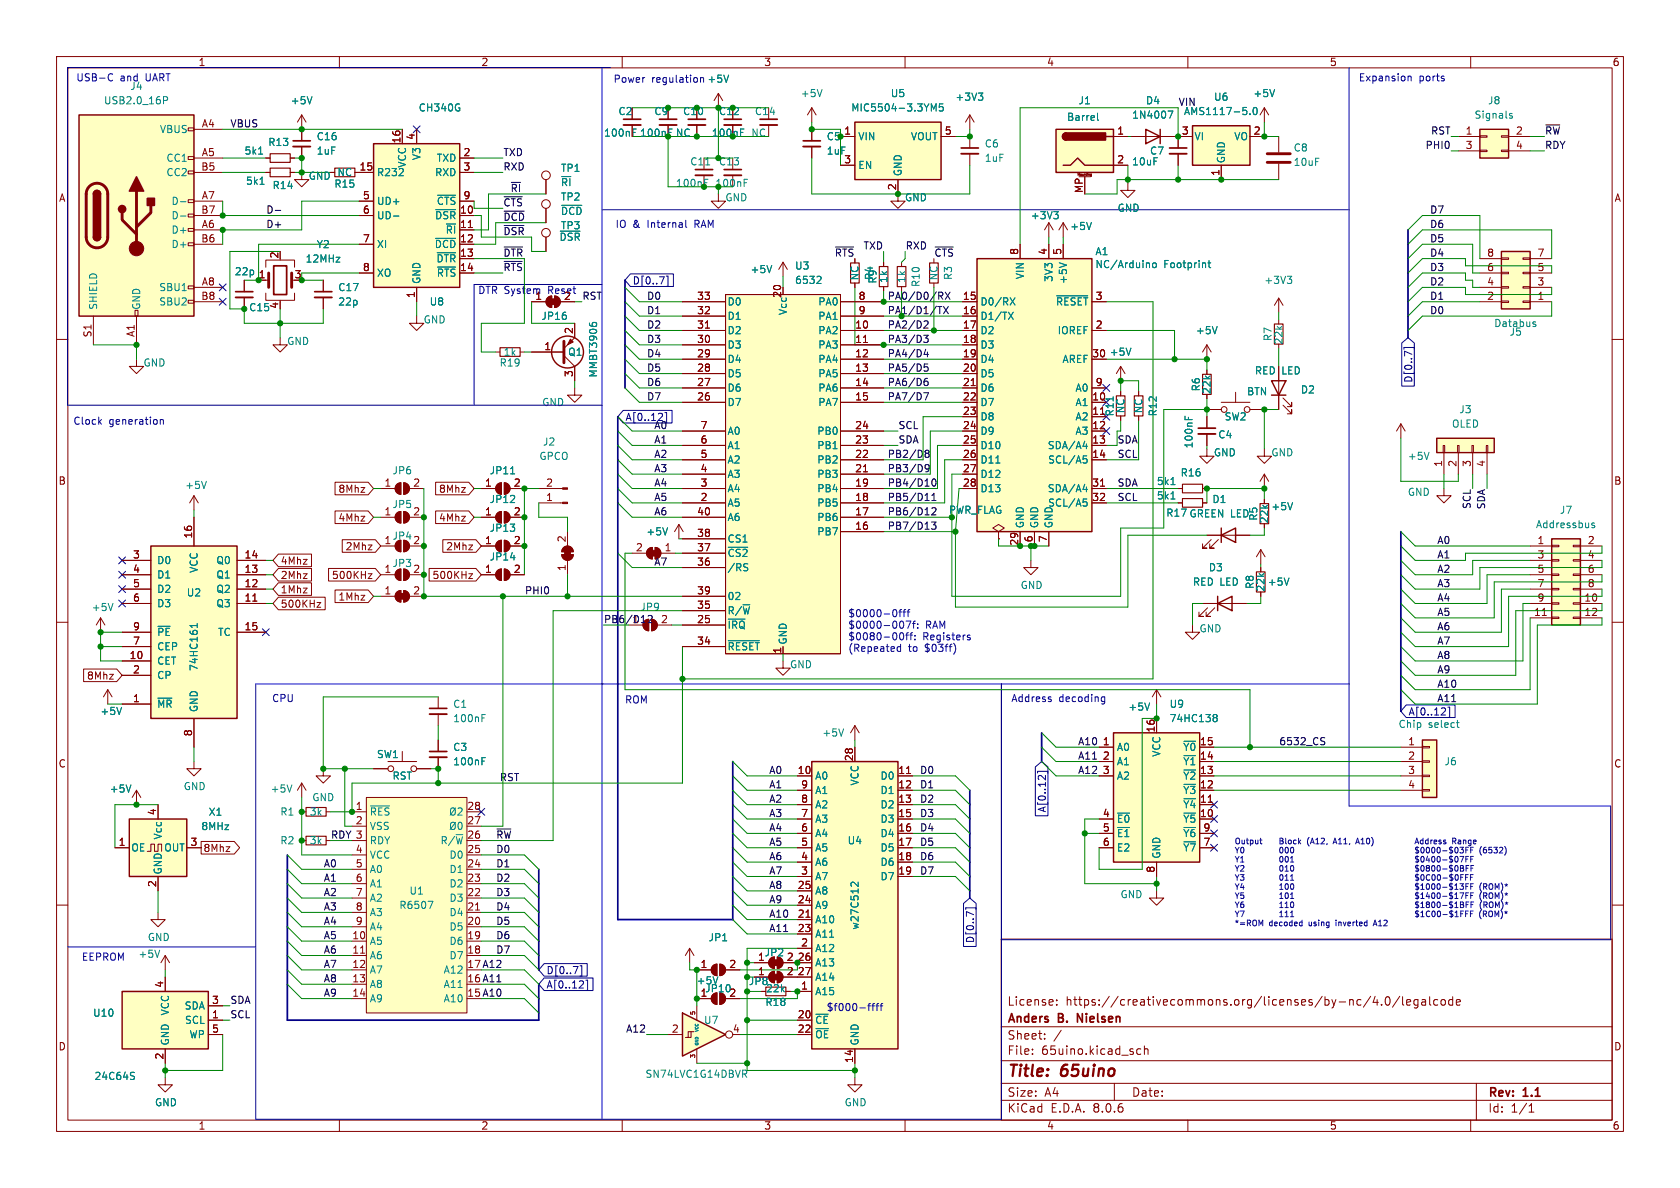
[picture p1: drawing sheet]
<svg xmlns="http://www.w3.org/2000/svg" width="297mm" height="210mm" viewBox="0 0 297 210" stroke-linecap="round" stroke-linejoin="round" font-family="sans-serif">
<defs><g id="words">
<g font-size="2.8" fill="#840000">
<text x="178" y="190.9">Title:</text>
<text x="187.7" y="190.9">65uino</text>
</g>
<g font-size="2.1" fill="#840000">
<text x="178" y="178">License:</text>
<text x="188.4" y="178">https://creativecommons.org/licenses/by-nc/4.0/legalcode</text>
<text x="178" y="184">Sheet:</text>
<text x="178" y="181.2">Anders</text>
<text x="187.2" y="181.2">B.</text>
<text x="191.1" y="181.2">Nielsen</text>
<text x="178" y="186.7">File:</text>
<text x="184.1" y="186.7">65uino.kicad_sch</text>
<text x="178" y="196.9">KiCad</text>
<text x="178" y="194.1">Size:</text>
<text x="184.7" y="194.1">A4</text>
<text x="185.7" y="196.9">E.D.A.</text>
<text x="193.3" y="196.9">8.0.6</text>
<text x="200" y="194.1">Date:</text>
<text x="263" y="194.3">Rev:</text>
<text x="263" y="196.9">Id:</text>
<text x="267.1" y="196.9">1/1</text>
<text x="269.4" y="194.3">1.1</text>
</g>
<g font-size="1.8" fill="#840000">
<text x="35" y="11.9">1</text>
<text x="85" y="11.9">2</text>
<text x="135" y="11.9">3</text>
<text x="185" y="11.9">4</text>
<text x="235" y="11.9">5</text>
<text x="285" y="11.9">6</text>
<text x="35.6" y="22.6">A4</text>
<text x="109.2" y="20.5">C2</text>
<text x="115.6" y="20.5">C9</text>
<text x="120.7" y="20.5">C10</text>
<text x="127" y="20.5">C12</text>
<text x="149.2" y="23.9">1</text>
<text x="166.9" y="23.9">5</text>
<text x="197.4" y="23.9">1</text>
<text x="208.8" y="23.9">3</text>
<text x="221.5" y="23.9">2</text>
<text x="259" y="23.9">1</text>
<text x="267.9" y="23.9">2</text>
<text x="35.6" y="27.7">A5</text>
<text x="70.9" y="25.4" transform="rotate(-90 70.9 25.4)">16</text>
<text x="73.4" y="24.8" transform="rotate(-90 73.4 24.8)">4</text>
<text x="81.8" y="27.7">2</text>
<text x="149.2" y="29">3</text>
<text x="197.4" y="29">2</text>
<text x="259" y="26.4">3</text>
<text x="267.9" y="26.4">4</text>
<text x="10.3" y="35.9">A</text>
<text x="35.5" y="30.2">B5</text>
<text x="35.6" y="35.3">A7</text>
<text x="63.5" y="30.2">15</text>
<text x="64.1" y="35.3">5</text>
<text x="81.8" y="30.2">3</text>
<text x="81.8" y="35.3">9</text>
<text x="158.5" y="33.7" transform="rotate(-90 158.5 33.7)">2</text>
<text x="191.5" y="34.2" transform="rotate(-90 191.5 34.2)">MP</text>
<text x="215.6" y="31.2" transform="rotate(-90 215.6 31.2)">1</text>
<text x="285.3" y="35.9">A</text>
<text x="35.5" y="37.8">B7</text>
<text x="35.6" y="40.4">A6</text>
<text x="64.1" y="37.8">6</text>
<text x="81.2" y="37.8">10</text>
<text x="81.2" y="40.4">11</text>
<text x="35.5" y="42.9">B6</text>
<text x="49.3" y="45.8" transform="rotate(-90 49.3 45.8)">2</text>
<text x="64.1" y="42.9">7</text>
<text x="81.2" y="42.9">12</text>
<text x="81.2" y="45.5">13</text>
<text x="180.1" y="45.2" transform="rotate(-90 180.1 45.2)">8</text>
<text x="185.2" y="45.2" transform="rotate(-90 185.2 45.2)">4</text>
<text x="187.7" y="45.2" transform="rotate(-90 187.7 45.2)">5</text>
<text x="262.8" y="45.5">8</text>
<text x="271.7" y="45.5">7</text>
<text x="35.5" y="53.1">B8</text>
<text x="35.6" y="50.5">A8</text>
<text x="45.6" y="49.3">1</text>
<text x="52" y="49.3">3</text>
<text x="64.1" y="48">8</text>
<text x="73.4" y="52.8" transform="rotate(-90 73.4 52.8)">1</text>
<text x="81.2" y="48">14</text>
<text x="94.5" y="53.1">1</text>
<text x="99.6" y="53.1">2</text>
<text x="123.1" y="53.1">33</text>
<text x="138.2" y="52.7" transform="rotate(-90 138.2 52.7)">20</text>
<text x="151.7" y="53.1">8</text>
<text x="170.1" y="53.1">15</text>
<text x="193.6" y="53.1">3</text>
<text x="262.8" y="53.1">2</text>
<text x="262.8" y="50.5">4</text>
<text x="262.8" y="48">6</text>
<text x="271.7" y="53.1">1</text>
<text x="271.7" y="50.5">3</text>
<text x="271.7" y="48">5</text>
<text x="16.3" y="59.7" transform="rotate(-90 16.3 59.7)">S1</text>
<text x="23.9" y="59.7" transform="rotate(-90 23.9 59.7)">A1</text>
<text x="101.3" y="59.1" transform="rotate(-90 101.3 59.1)">2</text>
<text x="123.1" y="58.2">31</text>
<text x="123.1" y="55.6">32</text>
<text x="151.1" y="58.2">10</text>
<text x="151.7" y="55.6">9</text>
<text x="170.1" y="55.6">16</text>
<text x="170.1" y="58.2">17</text>
<text x="193.6" y="58.2">2</text>
<text x="96.1" y="62">1</text>
<text x="123.1" y="65.8">28</text>
<text x="123.1" y="63.2">29</text>
<text x="123.1" y="60.7">30</text>
<text x="151.1" y="60.7">11</text>
<text x="151.1" y="63.2">12</text>
<text x="151.1" y="65.8">13</text>
<text x="170.1" y="60.7">18</text>
<text x="170.1" y="63.2">19</text>
<text x="170.1" y="65.8">20</text>
<text x="193" y="63.2">30 +5V</text>
<text x="101.3" y="66.7" transform="rotate(-90 101.3 66.7)">3</text>
<text x="123.1" y="70.9">26</text>
<text x="123.1" y="68.3">27</text>
<text x="151.1" y="68.3">14</text>
<text x="151.1" y="70.9">15</text>
<text x="170.1" y="68.3">21</text>
<text x="170.1" y="70.9">22</text>
<text x="193" y="70.9">10</text>
<text x="193.6" y="68.3">9</text>
<text x="123.8" y="75.9">7</text>
<text x="151.1" y="75.9">24</text>
<text x="170.1" y="73.4">23</text>
<text x="170.1" y="75.9">24</text>
<text x="193" y="73.4">11</text>
<text x="193" y="75.9">12</text>
<text x="123.8" y="83.6">4</text>
<text x="123.8" y="81">5</text>
<text x="123.8" y="78.5">6</text>
<text x="151.1" y="83.6">21</text>
<text x="151.1" y="81">22</text>
<text x="151.1" y="78.5">23</text>
<text x="170.1" y="78.5">25</text>
<text x="170.1" y="81">26</text>
<text x="170.1" y="83.6">27</text>
<text x="193" y="78.5">13</text>
<text x="193" y="81">14</text>
<text x="255" y="82.6" transform="rotate(-90 255 82.6)">1</text>
<text x="257.6" y="82.6" transform="rotate(-90 257.6 82.6)">2</text>
<text x="260.1" y="82.6" transform="rotate(-90 260.1 82.6)">3</text>
<text x="262.6" y="82.6" transform="rotate(-90 262.6 82.6)">4</text>
<text x="10.3" y="85.9">B</text>
<text x="59.7" y="87.3">8Mhz</text>
<text x="67.9" y="86.1">1</text>
<text x="73" y="86.1">2</text>
<text x="77.5" y="87.3">8Mhz</text>
<text x="85.7" y="86.1">1</text>
<text x="90.7" y="86.1">2</text>
<text x="96.4" y="88.6">1</text>
<text x="96.4" y="86.1">2</text>
<text x="123.8" y="88.6">2</text>
<text x="123.8" y="86.1">3</text>
<text x="151.1" y="88.6">18</text>
<text x="151.1" y="86.1">19</text>
<text x="170.1" y="86.1">28</text>
<text x="193" y="86.1">31</text>
<text x="193" y="88.6">32</text>
<text x="285.3" y="85.9">B</text>
<text x="34" y="95.3" transform="rotate(-90 34 95.3)">16</text>
<text x="59.7" y="92.4">4Mhz</text>
<text x="67.9" y="91.2">1</text>
<text x="77.5" y="92.4">4Mhz</text>
<text x="85.7" y="91.2">1</text>
<text x="90.7" y="91.2">2</text>
<text x="100.1" y="96" transform="rotate(-90 100.1 96)">2</text>
<text x="123.1" y="95">38</text>
<text x="123.1" y="91.2">40</text>
<text x="151.1" y="93.7">16</text>
<text x="151.1" y="91.2">17</text>
<text x="182.6" y="96" transform="rotate(-90 182.6 96)">6</text>
<text x="185.2" y="96" transform="rotate(-90 185.2 96)">7</text>
<text x="23.4" y="98.8">3</text>
<text x="23.4" y="101.3">4</text>
<text x="43.1" y="101.3">13</text>
<text x="43.1" y="98.8">14</text>
<text x="49.5" y="100">4Mhz</text>
<text x="61" y="97.5">2Mhz</text>
<text x="67.9" y="96.3">1</text>
<text x="67.9" y="101.3">1</text>
<text x="78.8" y="97.5">2Mhz</text>
<text x="85.7" y="101.3">1</text>
<text x="85.7" y="96.3">1</text>
<text x="90.7" y="101.3">2</text>
<text x="90.7" y="96.3">2</text>
<text x="100.1" y="101" transform="rotate(-90 100.1 101)">1</text>
<text x="112.3" y="97.5">2</text>
<text x="117.4" y="97.5">1</text>
<text x="123.1" y="100.1">36</text>
<text x="123.1" y="97.5">37</text>
<text x="180.1" y="96.6" transform="rotate(-90 180.1 96.6)">29</text>
<text x="271.7" y="96.3">1</text>
<text x="271.7" y="98.8">3</text>
<text x="271.7" y="101.3">5</text>
<text x="280.6" y="96.3">2</text>
<text x="280.6" y="98.8">4</text>
<text x="280.6" y="101.3">6</text>
<text x="23.4" y="103.9">5</text>
<text x="23.4" y="106.4">6</text>
<text x="43.1" y="106.4">11</text>
<text x="43.1" y="103.9">12</text>
<text x="49.5" y="107.6">500KHz</text>
<text x="49.5" y="105.1">1Mhz</text>
<text x="49.5" y="102.6">2Mhz</text>
<text x="58.6" y="102.6">500KHz</text>
<text x="59.7" y="106.4">1Mhz</text>
<text x="67.9" y="105.2">1</text>
<text x="73" y="105.2">2</text>
<text x="76.4" y="102.6">500KHz</text>
<text x="123.1" y="107.7">35</text>
<text x="123.1" y="105.2">39</text>
<text x="271.7" y="103.9">7</text>
<text x="271.7" y="106.4">9</text>
<text x="280" y="106.4">10</text>
<text x="280.6" y="103.9">8</text>
<text x="23.4" y="111.5">9</text>
<text x="43.1" y="111.5">15</text>
<text x="116.8" y="110.2">2</text>
<text x="123.1" y="110.2">25</text>
<text x="271.1" y="109">11</text>
<text x="280" y="109">12</text>
<text x="22.8" y="116.6">10</text>
<text x="23.4" y="119.1">2</text>
<text x="23.4" y="114">7</text>
<text x="123.1" y="114">34</text>
<text x="138.2" y="115.6" transform="rotate(-90 138.2 115.6)">1</text>
<text x="15.3" y="120.3">8Mhz</text>
<text x="23.4" y="124.2">1</text>
<text x="34" y="130.2" transform="rotate(-90 34 130.2)">8</text>
<text x="194.9" y="131.8">1</text>
<text x="204.2" y="129.6" transform="rotate(-90 204.2 129.6)">16</text>
<text x="212" y="131.8">15</text>
<text x="248.8" y="131.8">1</text>
<text x="10.3" y="135.9">C</text>
<text x="140.9" y="136.9">10</text>
<text x="150.9" y="134.7" transform="rotate(-90 150.9 134.7)">28</text>
<text x="158.7" y="136.9">11</text>
<text x="194.9" y="134.4">2</text>
<text x="194.9" y="136.9">3</text>
<text x="212" y="136.9">13</text>
<text x="212" y="134.4">14</text>
<text x="248.8" y="134.4">2</text>
<text x="248.8" y="136.9">3</text>
<text x="285.3" y="135.9">C</text>
<text x="62.8" y="143.3">1</text>
<text x="82.5" y="143.3">28</text>
<text x="141.5" y="142">8</text>
<text x="141.5" y="139.4">9</text>
<text x="158.7" y="139.4">12</text>
<text x="158.7" y="142">13</text>
<text x="212" y="142">11</text>
<text x="212" y="139.4">12</text>
<text x="248.8" y="139.4">4</text>
<text x="20.9" y="149.6">1</text>
<text x="27.7" y="144.2" transform="rotate(-90 27.7 144.2)">4</text>
<text x="33.6" y="149.6">3</text>
<text x="62.8" y="145.8">2</text>
<text x="82.5" y="148.3">26</text>
<text x="82.5" y="145.8">27</text>
<text x="141.5" y="149.6">5</text>
<text x="141.5" y="147.1">6</text>
<text x="141.5" y="144.5">7</text>
<text x="158.7" y="144.5">15</text>
<text x="158.7" y="147.1">16</text>
<text x="158.7" y="149.6">17</text>
<text x="194.9" y="144.5">4</text>
<text x="194.9" y="147.1">5</text>
<text x="194.9" y="149.6">6</text>
<text x="212" y="144.5">10</text>
<text x="212.7" y="149.6">7</text>
<text x="212.7" y="147.1">9</text>
<text x="35.9" y="150.8">8Mhz</text>
<text x="62.8" y="150.9">4</text>
<text x="62.8" y="153.4">5</text>
<text x="62.8" y="156">6</text>
<text x="82.5" y="156">23</text>
<text x="82.5" y="153.4">24</text>
<text x="82.5" y="150.9">25</text>
<text x="141.5" y="154.7">3</text>
<text x="141.5" y="152.1">4</text>
<text x="158.7" y="152.1">18</text>
<text x="158.7" y="154.7">19</text>
<text x="204.2" y="154.4" transform="rotate(-90 204.2 154.4)">8</text>
<text x="27.7" y="156.9" transform="rotate(-90 27.7 156.9)">2</text>
<text x="62.8" y="158.5">7</text>
<text x="62.8" y="161">8</text>
<text x="82.5" y="161">21</text>
<text x="82.5" y="158.5">22</text>
<text x="140.9" y="159.8">24</text>
<text x="140.9" y="157.2">25</text>
<text x="62.2" y="166.1">10</text>
<text x="62.8" y="163.6">9</text>
<text x="82.5" y="166.1">19</text>
<text x="82.5" y="163.6">20</text>
<text x="140.9" y="162.3">21</text>
<text x="140.9" y="164.8">23</text>
<text x="141.5" y="167.4">2</text>
<text x="62.2" y="168.7">11</text>
<text x="62.2" y="171.2">12</text>
<text x="62.2" y="173.7">13</text>
<text x="82.5" y="168.7">18</text>
<text x="123.8" y="171.2">1</text>
<text x="128.8" y="171.2">2</text>
<text x="133.9" y="169.9">1</text>
<text x="133.9" y="172.5">1</text>
<text x="139" y="169.9">2</text>
<text x="139" y="172.5">2</text>
<text x="140.9" y="169.9">26</text>
<text x="140.9" y="172.5">27</text>
<text x="29" y="174.7" transform="rotate(-90 29 174.7)">4</text>
<text x="37.4" y="177.5">3</text>
<text x="62.2" y="176.3">14</text>
<text x="123.8" y="176.3">1</text>
<text x="128.8" y="176.3">2</text>
<text x="141.5" y="175">1</text>
<text x="10.3" y="185.9">D</text>
<text x="37.4" y="180.1">1</text>
<text x="37.4" y="182.6">5</text>
<text x="118.7" y="182.6">2</text>
<text x="129.5" y="182.6">4</text>
<text x="140.9" y="180.1">20</text>
<text x="140.9" y="182.6">22</text>
<text x="285.3" y="185.9">D</text>
<text x="29" y="187.4" transform="rotate(-90 29 187.4)">2</text>
<text x="150.9" y="188" transform="rotate(-90 150.9 188)">14</text>
<text x="35" y="199.9">1</text>
<text x="85" y="199.9">2</text>
<text x="135" y="199.9">3</text>
<text x="185" y="199.9">4</text>
<text x="235" y="199.9">5</text>
<text x="285" y="199.9">6</text>
</g>
<g font-size="1.8" fill="#0000c2">
<text x="13.4" y="14.6">USB-C</text>
<text x="21.2" y="14.6">and</text>
<text x="22.9" y="16.1">J4</text>
<text x="25.8" y="14.6">UART</text>
<text x="108.4" y="14.8">Power</text>
<text x="115.2" y="14.8">regulation</text>
<text x="240.1" y="14.6">Expansion</text>
<text x="250.8" y="14.6">ports</text>
<text x="108.7" y="40.5">IO</text>
<text x="111.8" y="40.5">&amp;</text>
<text x="114.6" y="40.5">Internal</text>
<text x="123.1" y="40.5">RAM</text>
<text x="84.4" y="52.2">DTR System</text>
<text x="97" y="52.2">Reset</text>
<text x="12.9" y="75.3">Clock</text>
<text x="19.2" y="75.3">generation</text>
<text x="149.9" y="109.2">$0000-0fff</text>
<text x="149.9" y="111.2">$0000-007f:</text>
<text x="149.9" y="113.3">$0080-00ff:</text>
<text x="163.1" y="113.3">Registers</text>
<text x="163.6" y="111.2">RAM</text>
<text x="149.9" y="115.3">(Repeated</text>
<text x="160.6" y="115.3">to</text>
<text x="163.6" y="115.3">$03ff)</text>
<text x="48" y="124.3">CPU</text>
<text x="110.4" y="124.6">ROM</text>
<text x="178.7" y="124.3">Address</text>
<text x="187.2" y="124.3">decoding</text>
<text x="14.4" y="170">EEPROM</text>
<text x="146" y="178.8">$f000-ffff</text>
</g>
<g font-size="1.8" fill="#008484">
<text x="125" y="14.8">+5V</text>
<text x="141.5" y="17.4">+5V</text>
<text x="157.4" y="17.4">U5</text>
<text x="221.5" y="17.4">+5V</text>
<text x="18.3" y="18.6">USB2.0_16P</text>
<text x="28.2" y="23.7">VBUS</text>
<text x="51.3" y="18.6">+5V</text>
<text x="73.9" y="19.9">CH340G</text>
<text x="133.4" y="20.5">C14</text>
<text x="150.4" y="19.9">MIC5504-3.3YM5</text>
<text x="168.8" y="18">+3V3</text>
<text x="188.5" y="21.6">Barrel</text>
<text x="190.6" y="18.6">J1</text>
<text x="200" y="21.2">1N4007</text>
<text x="202.5" y="18.6">D4</text>
<text x="209.2" y="20.5">AMS1117-5.0</text>
<text x="214.5" y="18">U6</text>
<text x="260.6" y="21.2">Signals</text>
<text x="263" y="18.6">J8</text>
<text x="29.3" y="28.8">CC1</text>
<text x="43.1" y="27.5">5k1</text>
<text x="47.3" y="26">R13</text>
<text x="55.9" y="27.5">1uF</text>
<text x="55.9" y="25">C16</text>
<text x="72" y="29.7" transform="rotate(-90 72 29.7)">VCC</text>
<text x="74.5" y="28.4" transform="rotate(-90 74.5 28.4)">V3</text>
<text x="77.1" y="28.8">TXD</text>
<text x="106.7" y="24.4">100nF</text>
<text x="119.4" y="24.4">NC</text>
<text x="121.9" y="29.4">C11</text>
<text x="132.7" y="24.4">NC</text>
<text x="146.1" y="25">C5</text>
<text x="146.1" y="27.5">1uF</text>
<text x="151.6" y="25">VIN</text>
<text x="160.9" y="25">VOUT</text>
<text x="174" y="26.3">C6</text>
<text x="174" y="28.8">1uF</text>
<text x="200" y="29.4">10uF</text>
<text x="203.2" y="27.5">C7</text>
<text x="211.1" y="25">VI</text>
<text x="216.8" y="29" transform="rotate(-90 216.8 29)">GND</text>
<text x="218.1" y="25">VO</text>
<text x="228.6" y="27">C8</text>
<text x="228.6" y="29.5">10uF</text>
<text x="29.3" y="31.3">CC2</text>
<text x="43.4" y="32.9">5k1</text>
<text x="48.1" y="33.6">R14</text>
<text x="54.5" y="32">GND</text>
<text x="59" y="33.4">R15</text>
<text x="59.6" y="31.3">NC</text>
<text x="66.5" y="31.3">R232</text>
<text x="76.8" y="31.3">RXD</text>
<text x="99.1" y="30.6">TP1</text>
<text x="99.1" y="35.7">TP2</text>
<text x="99.1" y="33.1">~{RI}</text>
<text x="128.1" y="35.8">GND</text>
<text x="151.6" y="30.1">EN</text>
<text x="159.6" y="31.2" transform="rotate(-90 159.6 31.2)">GND</text>
<text x="159.9" y="35.8">GND</text>
<text x="30.2" y="41.5">D+</text>
<text x="30.2" y="36.4">D-</text>
<text x="30.2" y="39">D-</text>
<text x="66.5" y="36.4">UD+</text>
<text x="66.5" y="39">UD-</text>
<text x="76.8" y="39">~{DSR}</text>
<text x="77.1" y="36.4">~{CTS}</text>
<text x="78.7" y="41.5">~{RI}</text>
<text x="99.1" y="40.7">TP3</text>
<text x="99.1" y="38.2">~{DCD}</text>
<text x="182.1" y="39">+3V3</text>
<text x="189.1" y="40.9">+5V</text>
<text x="197.5" y="37.6">GND</text>
<text x="30.2" y="44">D+</text>
<text x="53.9" y="46.6">12MHz</text>
<text x="55.9" y="44.1">Y2</text>
<text x="66.5" y="44">XI</text>
<text x="76.8" y="44">~{DCD}</text>
<text x="77.1" y="46.6">~{DTR}</text>
<text x="98.8" y="42.8">~{DSR}</text>
<text x="140.5" y="47.9">U3</text>
<text x="193.6" y="45.3">A1</text>
<text x="193.6" y="47.6">NC/Arduino</text>
<text x="205.7" y="47.6">Footprint</text>
<text x="28.1" y="51.7">SBU1</text>
<text x="41.4" y="48.9">22p</text>
<text x="59.7" y="51.7">C17</text>
<text x="66.5" y="49.1">XO</text>
<text x="74.5" y="50.3" transform="rotate(-90 74.5 50.3)">GND</text>
<text x="77.1" y="49.1">~{RTS}</text>
<text x="132.6" y="48.5">+5V</text>
<text x="140.5" y="50.4">6532</text>
<text x="152" y="49.7" transform="rotate(-90 152 49.7)">NC</text>
<text x="154.5" y="49.6" transform="rotate(-90 154.5 49.6)">R4</text>
<text x="157.1" y="50.1" transform="rotate(-90 157.1 50.1)">1k</text>
<text x="160.2" y="50.1" transform="rotate(-90 160.2 50.1)">1k</text>
<text x="162.8" y="50.8" transform="rotate(-90 162.8 50.8)">R10</text>
<text x="166" y="49.7" transform="rotate(-90 166 49.7)">NC</text>
<text x="168.5" y="49.6" transform="rotate(-90 168.5 49.6)">R3</text>
<text x="181.2" y="49.5" transform="rotate(-90 181.2 49.5)">VIN</text>
<text x="186.3" y="49.9" transform="rotate(-90 186.3 49.9)">3V3</text>
<text x="188.8" y="50.3" transform="rotate(-90 188.8 50.3)">+5V</text>
<text x="223.4" y="50.4">+3V3</text>
<text x="17.4" y="54.9" transform="rotate(-90 17.4 54.9)">SHIELD</text>
<text x="25" y="54.9" transform="rotate(-90 25 54.9)">GND</text>
<text x="28.1" y="54.2">SBU2</text>
<text x="44" y="55.2">C15</text>
<text x="49.3" y="54.7" transform="rotate(-90 49.3 54.7)">4</text>
<text x="59.7" y="54.2">22p</text>
<text x="74.8" y="57.4">GND</text>
<text x="75.9" y="54.2">U8</text>
<text x="95.6" y="56.7">JP16</text>
<text x="128.5" y="59.3">D2</text>
<text x="128.5" y="56.7">D1</text>
<text x="128.5" y="54.2">D0</text>
<text x="139.3" y="55.8" transform="rotate(-90 139.3 55.8)">Vcc</text>
<text x="144.6" y="59.3">PA2</text>
<text x="144.6" y="54.2">PA0</text>
<text x="144.6" y="56.7">PA1</text>
<text x="173.2" y="54.2">D0/RX</text>
<text x="173.2" y="56.7">D1/TX</text>
<text x="173.2" y="59.3">D2</text>
<text x="186.6" y="54.2">~{RESET}</text>
<text x="186.9" y="59.3">IOREF</text>
<text x="211.3" y="59.3">+5V</text>
<text x="264.1" y="58">Databus</text>
<text x="266.8" y="59.5">J5</text>
<text x="25.3" y="65">GND</text>
<text x="50.7" y="61.2">GND</text>
<text x="88.2" y="65">R19</text>
<text x="88.9" y="63.1">1k</text>
<text x="100.3" y="63.1">Q1</text>
<text x="128.5" y="64.4">D4</text>
<text x="128.5" y="61.8">D3</text>
<text x="144.6" y="61.8">PA3</text>
<text x="144.6" y="64.4">PA4</text>
<text x="173.2" y="61.8">D3</text>
<text x="173.2" y="64.4">D4</text>
<text x="187.7" y="64.4">AREF</text>
<text x="225" y="60.4" transform="rotate(-90 225 60.4)">R7</text>
<text x="226.9" y="61" transform="rotate(-90 226.9 61)">22k</text>
<text x="95.8" y="72">GND</text>
<text x="105.8" y="66.8" transform="rotate(-90 105.8 66.8)">MMBT3906</text>
<text x="128.5" y="72">D7</text>
<text x="128.5" y="69.4">D6</text>
<text x="128.5" y="66.9">D5</text>
<text x="144.6" y="66.9">PA5</text>
<text x="144.6" y="69.4">PA6</text>
<text x="144.6" y="72">PA7</text>
<text x="173.2" y="66.9">D5</text>
<text x="173.2" y="69.4">D6</text>
<text x="173.2" y="72">D7</text>
<text x="190" y="72">A1</text>
<text x="190" y="69.4">A0</text>
<text x="212.3" y="69.3" transform="rotate(-90 212.3 69.3)">R6</text>
<text x="214.2" y="69.8" transform="rotate(-90 214.2 69.8)">22k</text>
<text x="220.4" y="70.1">BTN</text>
<text x="221.8" y="66.4">RED</text>
<text x="226.6" y="66.4">LED</text>
<text x="229.9" y="69.8">D2</text>
<text x="128.5" y="77.1">A0</text>
<text x="144.4" y="77.1">PB0</text>
<text x="173.2" y="74.5">D8</text>
<text x="173.2" y="77.1">D9</text>
<text x="190" y="74.5">A2</text>
<text x="190" y="77.1">A3</text>
<text x="197.1" y="73.7" transform="rotate(-90 197.1 73.7)">R11</text>
<text x="199" y="73.2" transform="rotate(-90 199 73.2)">NC</text>
<text x="202.2" y="73.2" transform="rotate(-90 202.2 73.2)">NC</text>
<text x="204.7" y="73.7" transform="rotate(-90 204.7 73.7)">R12</text>
<text x="215.3" y="77.7">C4</text>
<text x="216.4" y="74.5">SW2</text>
<text x="256.6" y="75.8">OLED</text>
<text x="257.9" y="73.3">J3</text>
<text x="95.3" y="81.5">GPCO</text>
<text x="95.9" y="79">J2</text>
<text x="128.5" y="82.1">A2</text>
<text x="128.5" y="79.6">A1</text>
<text x="144.4" y="82.1">PB2</text>
<text x="144.4" y="79.6">PB1</text>
<text x="173.2" y="79.6">D10</text>
<text x="173.2" y="82.1">D11</text>
<text x="185.1" y="79.6">SDA/A4</text>
<text x="185.2" y="82.1">SCL/A5</text>
<text x="211" y="79.4" transform="rotate(-90 211 79.4)">100nF</text>
<text x="214.5" y="80.9">GND</text>
<text x="224.7" y="80.9">GND</text>
<text x="248.8" y="81.5">+5V</text>
<text x="32.6" y="86.6">+5V</text>
<text x="69.3" y="84">JP6</text>
<text x="86.5" y="84">JP11</text>
<text x="86.5" y="89.1">JP12</text>
<text x="128.5" y="89.8">A5</text>
<text x="128.5" y="87.2">A4</text>
<text x="128.5" y="84.7">A3</text>
<text x="144.4" y="89.8">PB5</text>
<text x="144.4" y="87.2">PB4</text>
<text x="144.4" y="84.7">PB3</text>
<text x="173.2" y="84.7">D12</text>
<text x="173.2" y="87.2">D13</text>
<text x="185.1" y="87.2">SDA/A4</text>
<text x="185.2" y="89.8">SCL/A5</text>
<text x="204.4" y="88.5">5k1</text>
<text x="204.4" y="86">5k1</text>
<text x="208.6" y="84.4">R16</text>
<text x="214.2" y="89.1">D1</text>
<text x="248.8" y="87.9">GND</text>
<text x="69.3" y="90">JP5</text>
<text x="69.3" y="95.6">JP4</text>
<text x="73" y="91.2">2</text>
<text x="86.5" y="94.2">JP13</text>
<text x="114.2" y="94.8">+5V</text>
<text x="128.5" y="92.3">A6</text>
<text x="144.4" y="94.8">PB7</text>
<text x="144.4" y="92.3">PB6</text>
<text x="167.6" y="91">PWR_FLAG</text>
<text x="181.2" y="93.5" transform="rotate(-90 181.2 93.5)">GND</text>
<text x="183.7" y="93.5" transform="rotate(-90 183.7 93.5)">GND</text>
<text x="186.3" y="93.5" transform="rotate(-90 186.3 93.5)">GND</text>
<text x="206.1" y="91.5">R17 GREEN LED</text>
<text x="222.5" y="92.1" transform="rotate(-90 222.5 92.1)">R5</text>
<text x="224.4" y="92.6" transform="rotate(-90 224.4 92.6)">22k</text>
<text x="224.7" y="90.4">+5V</text>
<text x="271.4" y="93.6">Addressbus</text>
<text x="275.7" y="91">J7</text>
<text x="27.7" y="99.9">D0</text>
<text x="35.2" y="101.4" transform="rotate(-90 35.2 101.4)">VCC</text>
<text x="38.2" y="99.9">Q0</text>
<text x="69.3" y="100.4">JP3</text>
<text x="73" y="96.3">2</text>
<text x="73" y="101.3">2</text>
<text x="86.5" y="99.3">JP14</text>
<text x="128.5" y="101.2">/RS</text>
<text x="128.5" y="98.7">~{CS2}</text>
<text x="128.5" y="96.1">CS1</text>
<text x="213.6" y="101.2">D3</text>
<text x="27.7" y="102.5">D1</text>
<text x="27.7" y="105">D2</text>
<text x="27.7" y="107.5">D3</text>
<text x="32.9" y="105.6">U2</text>
<text x="38.2" y="107.5">Q3</text>
<text x="38.2" y="105">Q2</text>
<text x="38.2" y="102.5">Q1</text>
<text x="128.5" y="106.3">02</text>
<text x="180.3" y="104.3">GND</text>
<text x="210.8" y="103.7">RED LED</text>
<text x="221.8" y="104.2" transform="rotate(-90 221.8 104.2)">R8</text>
<text x="223.7" y="104.7" transform="rotate(-90 223.7 104.7)">22k</text>
<text x="224" y="103.7">+5V</text>
<text x="16.1" y="108.2">+5V</text>
<text x="27.7" y="112.6">~{PE}</text>
<text x="38.5" y="112.6">TC</text>
<text x="128.5" y="111.4">~{IRQ}</text>
<text x="128.5" y="108.8">R/~{W}</text>
<text x="212" y="112">GND</text>
<text x="27.7" y="117.7">CET</text>
<text x="27.7" y="115.2">CEP</text>
<text x="35.2" y="118.7" transform="rotate(-90 35.2 118.7)">74HC161</text>
<text x="128.5" y="115.2">~{RESET}</text>
<text x="139.3" y="114" transform="rotate(-90 139.3 114)">GND</text>
<text x="139.6" y="118.3">GND</text>
<text x="27.7" y="125.3">~{MR}</text>
<text x="27.7" y="120.2">CP</text>
<text x="35.2" y="126" transform="rotate(-90 35.2 126)">GND</text>
<text x="80" y="125.3">C1</text>
<text x="199.4" y="125.8">+5V</text>
<text x="206.7" y="125.3">U9</text>
<text x="17.6" y="126.6">+5V</text>
<text x="80" y="127.9">100nF</text>
<text x="145.3" y="130.4">+5V</text>
<text x="206.7" y="127.9">74HC138</text>
<text x="247.2" y="128.9">Chip</text>
<text x="252.5" y="128.9">select</text>
<text x="66.5" y="134.2">SW1</text>
<text x="80" y="132.9">C3</text>
<text x="80" y="135.5">100nF</text>
<text x="197.4" y="132.9">A0</text>
<text x="197.4" y="135.5">A1</text>
<text x="205.3" y="133.9" transform="rotate(-90 205.3 133.9)">VCC</text>
<text x="209.1" y="135.5">~{Y1}</text>
<text x="209.1" y="132.9">~{Y0}</text>
<text x="255.3" y="135.5">J6</text>
<text x="19.3" y="140.3">+5V</text>
<text x="32.4" y="139.9">GND</text>
<text x="47.7" y="140.3">+5V</text>
<text x="55.1" y="141.8">GND</text>
<text x="69.3" y="138">RST</text>
<text x="144" y="138">A0</text>
<text x="144" y="143.1">A2</text>
<text x="144" y="140.6">A1</text>
<text x="152" y="139" transform="rotate(-90 152 139)">VCC</text>
<text x="155.6" y="138">D0</text>
<text x="155.6" y="140.6">D1</text>
<text x="155.6" y="143.1">D2</text>
<text x="197.4" y="138">A2</text>
<text x="209.1" y="143.1">~{Y4}</text>
<text x="209.1" y="140.6">~{Y3}</text>
<text x="209.1" y="138">~{Y2}</text>
<text x="28.8" y="148.5" transform="rotate(-90 28.8 148.5)">Vcc</text>
<text x="35.5" y="146.9">8MHz</text>
<text x="36.8" y="144.4">X1</text>
<text x="49.5" y="144.4">R1</text>
<text x="49.5" y="149.5">R2</text>
<text x="54.7" y="144.4">3k</text>
<text x="54.7" y="149.5">3k</text>
<text x="65.3" y="144.4">~{RES}</text>
<text x="65.3" y="146.9">VSS</text>
<text x="65.3" y="149.5">RDY</text>
<text x="77.8" y="149.5">R/~{W}</text>
<text x="144" y="148.2">A4</text>
<text x="144" y="145.6">A3</text>
<text x="149.8" y="149.5">U4</text>
<text x="155.6" y="145.6">D3</text>
<text x="155.6" y="148.2">D4</text>
<text x="197.4" y="145.6">~{E0}</text>
<text x="197.4" y="148.2">~{E1}</text>
<text x="209.1" y="145.6">~{Y5}</text>
<text x="209.1" y="148.2">~{Y6}</text>
<text x="23.1" y="150.7">OE</text>
<text x="28.8" y="154.7" transform="rotate(-90 28.8 154.7)">GND</text>
<text x="28.9" y="150.7">OUT</text>
<text x="65.3" y="152">VCC</text>
<text x="65.3" y="154.5">A0</text>
<text x="79.4" y="154.5">D1</text>
<text x="79.4" y="152">D0</text>
<text x="144" y="155.8">A7</text>
<text x="144" y="153.3">A6</text>
<text x="144" y="150.7">A5</text>
<text x="155.6" y="150.7">D5</text>
<text x="155.6" y="153.3">D6</text>
<text x="155.6" y="155.8">D7</text>
<text x="197.4" y="150.7">E2</text>
<text x="205.3" y="151.9" transform="rotate(-90 205.3 151.9)">GND</text>
<text x="209.1" y="150.7">~{Y7}</text>
<text x="65.3" y="157.1">A1</text>
<text x="65.3" y="159.6">A2</text>
<text x="70.5" y="160.9">R6507</text>
<text x="72.3" y="158.3">U1</text>
<text x="79.4" y="159.6">D3</text>
<text x="79.4" y="157.1">D2</text>
<text x="144" y="160.9">A9</text>
<text x="144" y="158.3">A8</text>
<text x="198" y="159">GND</text>
<text x="26" y="166.5">GND</text>
<text x="65.3" y="167.2">A5</text>
<text x="65.3" y="162.2">A3</text>
<text x="65.3" y="164.7">A4</text>
<text x="79.4" y="167.2">D6</text>
<text x="79.4" y="164.7">D5</text>
<text x="79.4" y="162.2">D4</text>
<text x="125.2" y="166.6">JP1</text>
<text x="144" y="163.4">A10</text>
<text x="144" y="166">A11</text>
<text x="152" y="164.4" transform="rotate(-90 152 164.4)">w27C512</text>
<text x="24.4" y="169.5">+5V</text>
<text x="65.3" y="169.8">A6</text>
<text x="65.3" y="172.3">A7</text>
<text x="78.3" y="172.3">A12</text>
<text x="79.4" y="169.8">D7</text>
<text x="135.1" y="169.3">JP2</text>
<text x="144" y="168.5">A12</text>
<text x="144" y="171">A13</text>
<text x="144" y="173.6">A14</text>
<text x="16.4" y="179.9">U10</text>
<text x="30.1" y="179.6" transform="rotate(-90 30.1 179.6)">VCC</text>
<text x="32.6" y="178.7">SDA</text>
<text x="65.3" y="174.9">A8</text>
<text x="65.3" y="177.4">A9</text>
<text x="78.3" y="177.4">A10</text>
<text x="78.3" y="174.9">A11</text>
<text x="123.1" y="174.2">+5V</text>
<text x="124.6" y="175.6">JP10</text>
<text x="132.3" y="174.3">JP8</text>
<text x="135.2" y="178">R18</text>
<text x="135.3" y="175.6">22k</text>
<text x="144" y="176.1">A15</text>
<text x="30.1" y="184.9" transform="rotate(-90 30.1 184.9)">GND</text>
<text x="32.6" y="181.2">SCL</text>
<text x="33.4" y="183.7">WP</text>
<text x="124.4" y="181.2">U7</text>
<text x="144" y="181.2">~{CE}</text>
<text x="144" y="183.7">~{OE}</text>
<text x="152" y="184.9" transform="rotate(-90 152 184.9)">GND</text>
<text x="16.6" y="191.1">24C64S</text>
<text x="114" y="190.7">SN74LVC1G14DBVR</text>
<text x="27.3" y="195.8">GND</text>
<text x="149.2" y="195.8">GND</text>
</g>
<g font-size="1.8">
<text x="40.6" y="22.6">VBUS</text>
<text x="208.3" y="18.8">VIN</text>
<text x="252.9" y="23.9">RST</text>
<text x="273" y="23.9">~{RW}</text>
<text x="88.9" y="27.7">TXD</text>
<text x="251.9" y="26.4">PHI0</text>
<text x="273" y="26.4">RDY</text>
<text x="88.9" y="30.2">RXD</text>
<text x="90.2" y="34">~{RI}</text>
<text x="47" y="37.8">D-</text>
<text x="47" y="40.4">D+</text>
<text x="88.9" y="36.6">~{CTS}</text>
<text x="88.9" y="39.1">~{DCD}</text>
<text x="88.9" y="41.6">~{DSR}</text>
<text x="252.7" y="37.8">D7</text>
<text x="252.7" y="40.4">D6</text>
<text x="88.9" y="45.5">~{DTR}</text>
<text x="88.9" y="48">~{RTS}</text>
<text x="147.5" y="45.5">~{RTS}</text>
<text x="152.6" y="44.2">TXD</text>
<text x="160" y="44.2">RXD</text>
<text x="165.1" y="45.5">~{CTS}</text>
<text x="252.7" y="42.9">D5</text>
<text x="252.7" y="48">D3</text>
<text x="252.7" y="45.5">D4</text>
<text x="102.9" y="53.1">RST</text>
<text x="114.3" y="53.1">D0</text>
<text x="156.8" y="53.1">PA0/D0/RX</text>
<text x="252.7" y="50.5">D2</text>
<text x="252.7" y="53.1">D1</text>
<text x="114.3" y="55.6">D1</text>
<text x="114.3" y="58.2">D2</text>
<text x="156.8" y="55.6">PA1/D1/TX</text>
<text x="156.8" y="58.2">PA2/D2</text>
<text x="252.7" y="55.6">D0</text>
<text x="114.3" y="65.8">D5</text>
<text x="114.3" y="60.7">D3</text>
<text x="114.3" y="63.2">D4</text>
<text x="156.8" y="65.8">PA5/D5</text>
<text x="156.8" y="63.2">PA4/D4</text>
<text x="156.8" y="60.7">PA3/D3</text>
<text x="114.3" y="70.9">D7</text>
<text x="114.3" y="68.3">D6</text>
<text x="156.8" y="70.9">PA7/D7</text>
<text x="156.8" y="68.3">PA6/D6</text>
<text x="115.6" y="75.9">A0</text>
<text x="158.7" y="75.9">SCL</text>
<text x="115.6" y="81">A2</text>
<text x="115.6" y="78.5">A1</text>
<text x="115.6" y="83.6">A3</text>
<text x="156.8" y="83.6">PB3/D9</text>
<text x="156.8" y="81">PB2/D8</text>
<text x="158.7" y="78.5">SDA</text>
<text x="197.5" y="81">SCL</text>
<text x="197.5" y="78.5">SDA</text>
<text x="115.6" y="88.6">A5</text>
<text x="115.6" y="86.1">A4</text>
<text x="156.8" y="86.1">PB4/D10</text>
<text x="156.8" y="88.6">PB5/D11</text>
<text x="197.5" y="88.6">SCL</text>
<text x="197.5" y="86.1">SDA</text>
<text x="115.6" y="91.2">A6</text>
<text x="156.8" y="93.7">PB7/D13</text>
<text x="156.8" y="91.2">PB6/D12</text>
<text x="260.1" y="90.1" transform="rotate(-90 260.1 90.1)">SCL</text>
<text x="262.6" y="90.1" transform="rotate(-90 262.6 90.1)">SDA</text>
<text x="115.6" y="100.1">A7</text>
<text x="254" y="96.3">A0</text>
<text x="254" y="98.8">A1</text>
<text x="254" y="101.3">A2</text>
<text x="92.7" y="105.1">PHI0</text>
<text x="254" y="106.4">A4</text>
<text x="254" y="103.9">A3</text>
<text x="106.7" y="110.2">PB6/D12</text>
<text x="111.7" y="110.2">1</text>
<text x="113.1" y="108.2">JP9</text>
<text x="254" y="111.5">A6</text>
<text x="254" y="109">A5</text>
<text x="254" y="119.1">A9</text>
<text x="254" y="116.6">A8</text>
<text x="254" y="114">A7</text>
<text x="254" y="124.2">A11</text>
<text x="254" y="121.7">A10</text>
<text x="190.5" y="131.8">A10</text>
<text x="226.1" y="131.8">6532_CS</text>
<text x="135.9" y="136.9">A0</text>
<text x="162.6" y="136.9">D0</text>
<text x="190.5" y="136.9">A12</text>
<text x="190.5" y="134.4">A11</text>
<text x="88.3" y="138.2">RST</text>
<text x="135.9" y="139.4">A1</text>
<text x="135.9" y="142">A2</text>
<text x="162.6" y="139.4">D1</text>
<text x="162.6" y="142">D2</text>
<text x="58.4" y="148.3">RDY 3</text>
<text x="87.6" y="148.3">~{RW}</text>
<text x="135.9" y="147.1">A4</text>
<text x="135.9" y="149.6">A5</text>
<text x="135.9" y="144.5">A3</text>
<text x="162.6" y="144.5">D3</text>
<text x="162.6" y="149.6">D5</text>
<text x="162.6" y="147.1">D4</text>
<text x="57.1" y="153.4">A0</text>
<text x="57.1" y="155.9">A1</text>
<text x="87.6" y="155.9">D2</text>
<text x="87.6" y="150.9">D0</text>
<text x="87.6" y="153.4">D1</text>
<text x="135.9" y="154.7">A7</text>
<text x="135.9" y="152.1">A6</text>
<text x="162.6" y="152.1">D6</text>
<text x="162.6" y="154.7">D7</text>
<text x="57.1" y="158.5">A2</text>
<text x="57.1" y="161">A3</text>
<text x="87.6" y="161">D4</text>
<text x="87.6" y="158.5">D3</text>
<text x="135.9" y="157.2">A8</text>
<text x="135.9" y="159.8">A9</text>
<text x="57.1" y="163.6">A4</text>
<text x="57.1" y="166.1">A5</text>
<text x="87.6" y="166.1">D6</text>
<text x="87.6" y="163.6">D5</text>
<text x="135.9" y="162.3">A10</text>
<text x="135.9" y="164.8">A11</text>
<text x="57.1" y="173.7">A8</text>
<text x="57.1" y="171.2">A7</text>
<text x="57.1" y="168.6">A6</text>
<text x="82.5" y="173.7">16 A11</text>
<text x="82.5" y="171.2">17 A12</text>
<text x="87.6" y="168.6">D7</text>
<text x="40.6" y="177.5">SDA</text>
<text x="57.1" y="176.3">A9</text>
<text x="82.5" y="176.3">15 A10</text>
<text x="40.6" y="180.1">SCL</text>
<text x="110.6" y="182.6">A12</text>
</g>
<g font-size="1.8" fill="#008400">
<text x="113" y="24.4">100nF</text>
<text x="125.7" y="24.4">100nF</text>
<text x="127" y="29.4">C13</text>
<text x="119.4" y="33.2">100nF</text>
<text x="126.4" y="33.2">100nF</text>
</g>
<g font-size="1.8" fill="#000084">
<text x="111.8" y="50.5">D[0..7]</text>
<text x="249.9" y="67.8" transform="rotate(-90 249.9 67.8)">D[0..7]</text>
<text x="110.5" y="74.6">A[0..12]</text>
<text x="248.9" y="126.7">A[0..12]</text>
<text x="185.1" y="143.7" transform="rotate(-90 185.1 143.7)">A[0..12]</text>
<text x="172.4" y="166.8" transform="rotate(-90 172.4 166.8)">D[0..7]</text>
<text x="96.5" y="172.4">D[0..7]</text>
<text x="96.5" y="174.9">A[0..12]</text>
</g>
<g font-size="1.4" fill="#0000c2">
<text x="218.2" y="149.4">Output Block</text>
<text x="231.1" y="149.4">(A12,</text>
<text x="236" y="149.4">A11,</text>
<text x="240.2" y="149.4">A10) Address</text>
<text x="254.8" y="149.4">Range</text>
<text x="218.2" y="151.1">Y0 000</text>
<text x="218.2" y="152.7">Y1 001</text>
<text x="218.2" y="154.3">Y2 010</text>
<text x="218.2" y="155.9">Y3 011</text>
<text x="225.3" y="151.1">$0000-$03FF</text>
<text x="225.3" y="152.7">$0400-$07FF</text>
<text x="225.3" y="154.3">$0800-$0BFF</text>
<text x="225.3" y="155.9">$0C00-$0FFF</text>
<text x="261.5" y="151.1">(6532)</text>
<text x="218.2" y="157.5">Y4 100</text>
<text x="218.2" y="159.1">Y5 101</text>
<text x="218.2" y="160.7">Y6 110</text>
<text x="225.3" y="157.5">$1000-$13FF</text>
<text x="225.3" y="159.1">$1400-$17FF</text>
<text x="225.3" y="160.7">$1800-$1BFF</text>
<text x="261.5" y="157.5">(ROM)*</text>
<text x="261.5" y="159.1">(ROM)*</text>
<text x="261.6" y="160.7">(ROM)*</text>
<text x="218.2" y="162.3">Y7 111</text>
<text x="218.2" y="163.9">*=ROM</text>
<text x="224.4" y="163.9">decoded</text>
<text x="231.6" y="163.9">using</text>
<text x="236.6" y="163.9">inverted</text>
<text x="243.6" y="163.9">A12</text>
<text x="261.5" y="162.3">(ROM)*</text>
</g>
<g font-size="1.1" fill="#840000">
<text x="122.9" y="179.6" transform="rotate(-90 122.9 179.6)">5</text>
<text x="122.9" y="187.2" transform="rotate(-90 122.9 187.2)">3</text>
</g>
<g font-size=".7" fill="#008484">
<text x="123.7" y="184.9" transform="rotate(-90 123.7 184.9)">GND</text>
<text x="123.7" y="182.7" transform="rotate(-90 123.7 182.7)">VCC</text>
</g>
<text font-size=".5" fill="#840000" x="190.3" y="31.3">Mounting</text>
</g></defs>
<g fill="none" stroke="#840000" stroke-width=".18">
<path d="M10 10h277v190h-277zM12 12h273v186h-273zM60 10v2M110 10v2M160 10v2M210 10v2M260 10v2M96.5 31.8v2.5M158.7 34.3v1.3h1.3l-1.3 1.2-1.2-1.2h1.2M10 60h2M156.2 46.4v.7M156.2 50.7v.7"/>
<path d="M285 60h2M87.6 62.2h.8M91.9 62.2h.8M10 110h2M285 110h2M10 160h2M285 160h2M177 166h108v32h-108zM186.8 177.6v.1M186.8 176.8v.1M242.3 176.1l-1.3 2M243.1 176.1l-.4 1.1h1"/>
<path d="M243.5 176.7v1M244.2 177.6v.1M245 176.3l.2-.1a.81 .81 0 0 1 .6 .6 .81 .81 0 0 1-.3 .8l-.1 .1a.81 .81 0 0 1-.4-1.4zM247.5 176.1l-1.3 2M248 176.2v1.3l.2 .2M248.7 177.2l.7-.1-.1-.3-.4-.1-.2 .2v.7h.6M250.7 176.8l-.5-.1-.2 .3v.4l.1 .2h.6M250.7 176.7v1.2l-.3 .3-.4-.1M251.4 176.8h.6v.9M252 177.1h-.5a.29 .29 0 0 0-.2 .3 .29 .29 0 0 0 .2 .3l.5-.1M252.7 176.2v1.3l.3 .2M254.2 176.8l-.5-.1-.2 .3v.4l.1 .2h.6"/>
<path d="M254.9 176.8l.3-.1 .3 .3v.4l-.3 .3-.3-.1-.2-.2v-.4zM256.8 176.8l-.4-.1-.3 .3v.4l.1 .2h.6M256.8 176.2v1.5M257.5 177.2l.7-.1-.1-.3-.4-.1-.2 .2v.7h.6M60 198v2M110 198v2M160 198v2M177 194.5h108M177 191.5h108M177 187.5h108M177 181.5h108M182.5 186.3v.1"/>
<path d="M182.5 185.5v.1M184.7 183.6v.1M184.7 182.8v.1M187.6 182.1l-1.3 2M197 191.5v3M201.7 185.5l-.5-.1-.2 .3v.4l.1 .2h.6M202.3 185.5l.2-.1 .4 .1 .1 .9M202.3 184.9v1.5M210 198v2M260 198v2M261 191.5v6.5M270.3 196.6h.9"/>
<path d="M270.3 195.5l.4-.4v1.5"/>
<circle cx="96.5" cy="31" r=".76"/>
</g>
<path d="M190.5 180.7v-1.5l.8 1.5" fill="none" stroke="#840000" stroke-width=".3"/>
<path d="M155.4 47.1h1.6v3.6h-1.6zM88.4 61.5h3.5v1.5h-3.5z" fill="none" stroke="#840000" stroke-width=".2"/>
<path d="M99.3 31.2h1.6" fill="none" stroke="#008484" stroke-width=".18"/>
<path d="M254 77.5h10.2v2.5h-10.2z" fill="#ffffc2"/>
<g fill="none" stroke="#840000" stroke-width=".18">
<path d="M96.5 36.8v2.6M94 53.3h2.5M96.5 41.9v2.6M96.8 52.6l.7-.3v2.1a1.02 1.02 0 0 1-.9-.7 1.02 1.02 0 0 1 .2-1.1zM98 52.3a1.02 1.02 0 0 1 1.1 1 1.02 1.02 0 0 1-1.1 1.1zM99.1 53.3h2.5M101.6 57.2v2.5l-1.9 1.9M159.4 46.4v.7M159.4 50.7v.7M165.1 45.7v.8M165.1 50v.8M94 62.2h5.7"/>
<path d="M99.7 62.9l1.9 1.9v2.5M101.6 68.6v1.3h1.3l-1.3 1.2-1.3-1.2h1.3M255.1 78.7h.3v1.3h-.3zM257.7 78.7h.2v1.3h-.2zM260.2 78.7h.3v1.3h-.3zM262.8 78.7h.2v1.3h-.2zM255.3 80v3.8M257.8 80v3.8M260.3 80v3.8M262.9 80v3.8"/>
<circle cx="96.5" cy="36.1" r=".76"/>
<circle cx="96.5" cy="41.1" r=".76"/>
</g>
<g fill="none" stroke="#840000" stroke-width=".25">
<path d="M254 77.5h10.2v2.5h-10.2z"/>
<circle cx="100.3" cy="62.2" r="2.82"/>
</g>
<path d="M158.6 47.1h1.5v3.6h-1.5zM164.3 46.5h1.6v3.5h-1.6z" fill="none" stroke="#840000" stroke-width=".2"/>
<path d="M99.7 60.3v3.8" fill="none" stroke="#840000" stroke-width=".51"/>
<g fill="#840000" stroke="#840000" stroke-width=".18">
<path d="M100.8 59.9l.5 .6-1 .5z"/>
<path d="M97.3 52.8h1v1h-1z"/>
<path d="M96.8 52.6l.7-.3v2.1a1.02 1.02 0 0 1-.9-.7 1.02 1.02 0 0 1 .2-1.1z"/>
<path d="M98 52.3a1.02 1.02 0 0 1 1.1 1 1.02 1.02 0 0 1-1.1 1.1z"/>
</g>
<path d="M99.3 36.3h3.6M99 40.9h3.5M104.2 57.1v.3M104.7 57.2l.2-.2h.3l.3 .2" fill="none" stroke="#008484" stroke-width=".18"/>
<path d="M66 25.4h15.3v25.4h-15.3z" fill="#ffffc2"/>
<path d="M66 25.4h15.3v25.4h-15.3z" fill="none" stroke="#840000" stroke-width=".25"/>
<g fill="none" stroke="#840000" stroke-width=".18">
<path d="M63.5 38.1h2.5M63.5 30.5h2.5M63.5 35.6h2.5M71.1 22.9v2.5M73.7 22.9v2.5M81.3 38.1h2.5M81.3 30.5h2.5M81.3 27.9h2.5M81.3 35.6h2.5M63.5 43.2h2.5M63.5 48.3h2.5M73.7 50.8v2.5"/>
<path d="M81.3 40.6h2.5M81.3 43.2h2.5M81.3 45.7h2.5M81.3 48.3h2.5M82.8 40.2h.7M24.1 63.5v1.3h1.3l-1.3 1.2-1.2-1.2h1.2M34.3 87.6l-.8 1.3M34.3 87.6v2.6M34.3 87.6l.8 1.3"/>
</g>
<path d="M69.6 38.2h.9M77 37.1h3.5M77.4 34.5h3.1M77 42.1h3.5M77.3 44.7h3.2M77.4 47.2h3.1M36.5 85.1l-.4 1.3" fill="none" stroke="#008484" stroke-width=".18"/>
<path d="M14 20.3h20.3v35.6h-20.3z" fill="#ffffc2"/>
<g fill="none" stroke="#840000" stroke-width=".18">
<path d="M33.3 37.8h1v.6h-1zM33.3 35.3h1v.5h-1zM33.3 30.2h1v.5h-1zM33.3 27.7h1v.5h-1zM33.3 22.6h1v.5h-1zM34.3 22.9h5.1M34.3 27.9h5.1M34.3 35.6h5.1M34.3 30.5h5.1M34.3 38.1h5.1M47 27.9h.8M47 30.5h.8"/>
<path d="M51.3 27.9h.8M51.3 30.5h.8M53.3 20.3l-.7 1.3M53.3 20.3v2.6M53.3 20.3l.8 1.3M16.5 55.9v5.1M23.9 54.9h.5v1h-.5zM24.1 55.9v5.1M33.3 53.1h1v.5h-1zM33.3 50.5h1v.6h-1zM33.3 42.9h1v.5h-1zM33.3 40.4h1v.5h-1z"/>
<path d="M34.3 40.6h5.1M34.3 50.8h5.1M34.3 43.2h5.1M34.3 53.3h5.1M43.2 49.5v2.1M43.2 52.6v2M45.7 49.5h1.8M47 51.8v1.3h5.1v-1.3M47 47.2v-1.2h5.1v1.2M49.5 59.7v1.3h1.3l-1.3 1.2-1.2-1.2h1.2M49.5 53.1v.2M57.1 49.5v2.1"/>
<path d="M57.1 52.6v2"/>
</g>
<path d="M14 20.3h20.3v35.6h-20.3zM16.5 34.3a.64 .64 0 0 1 .6-.6 .64 .64 0 0 1 .7 .6M16.5 41.9a.64 .64 0 0 0 .6 .6 .64 .64 0 0 0 .7-.6" fill="none" stroke="#840000" stroke-width=".25"/>
<path d="M15.8 33a1.9 1.9 0 0 1 2.1-.5 1.9 1.9 0 0 1 1.1 1.8v7.6a1.91 1.91 0 0 1-1.9 1.9 1.91 1.91 0 0 1-1.9-1.9v-7.8l.2-.6zM21.6 37.6v1.3l2.5 2.5M24.1 33.8v10.1M26.7 36.3v1.3l-2.6 2.5M47.5 48.3v2.5M51.6 48.3v2.5" fill="none" stroke="#840000" stroke-width=".51"/>
<g fill="#840000" stroke="#840000" stroke-width=".25">
<path d="M16.5 41.9h1.3a.64 .64 0 0 1-.7 .6 .64 .64 0 0 1-.6-.6z"/>
<path d="M16.5 34.3h1.3v7.6h-1.3z"/>
<path d="M16.7 33.8a.64 .64 0 0 1 .7-.1 .64 .64 0 0 1 .4 .6h-1.3z"/>
<path d="M24.1 31.2l1.3 2.6h-2.5z"/>
<path d="M26 35.1h1.3v1.2h-1.3z"/>
<circle cx="21.6" cy="37" r=".63"/>
</g>
<circle cx="24.1" cy="43.9" r="1.27" fill="#840000" stroke="#840000" stroke-width=".18"/>
<path d="M28.9 17.1h.5l.2 .2-.1 .4-.6 .1M55.2 17.1l-.5 1.3M31.9 35.7h1M31.9 38.2h1M45.7 27.2h.7M46 32.6h.7" fill="none" stroke="#008484" stroke-width=".18"/>
<path d="M47.8 27.2h3.5v1.5h-3.5zM47.8 29.7h3.5v1.5h-3.5z" fill="none" stroke="#840000" stroke-width=".2"/>
<path d="M41.7 51.6h3M48.4 47h2.3v5.1h-2.3zM55.6 51.6h3.1" fill="none" stroke="#840000" stroke-width=".3"/>
<path d="M41.7 52.6h3M55.6 52.6h3.1" fill="none" stroke="#840000" stroke-width=".33"/>
<path d="M265.4 44.5h5.1v10.1h-5.1z" fill="#ffffc2"/>
<g fill="none" stroke="#840000" stroke-width=".18">
<path d="M138.4 46.4l-.7 1.2M138.4 46.4v2.5M138.4 46.4l.8 1.2M151.1 45.7v.8M151.1 50v.8M261.6 53.3h3.8M261.6 50.8h3.8M261.6 48.3h3.8M261.6 45.7h3.8M265.4 45.6h1.3v.2h-1.3zM265.4 48.1h1.3v.3h-1.3zM265.4 50.7h1.3v.2h-1.3z"/>
<path d="M265.4 53.2h1.3v.3h-1.3zM269.2 45.6h1.3v.2h-1.3zM269.2 48.1h1.3v.3h-1.3zM269.2 50.7h1.3v.2h-1.3zM269.2 53.2h1.3v.3h-1.3zM270.5 53.3h3.8M270.5 50.8h3.8M270.5 48.3h3.8M270.5 45.7h3.8"/>
</g>
<path d="M265.4 44.5h5.1v10.1h-5.1z" fill="none" stroke="#840000" stroke-width=".25"/>
<path d="M136.4 46.9l-.4 1.3M271.2 57.3l.3 .1v.1l-.1 .2h-.3M271.2 56.9h.3" fill="none" stroke="#008484" stroke-width=".18"/>
<path d="M150.4 46.5h1.5v3.5h-1.5z" fill="none" stroke="#840000" stroke-width=".2"/>
<path d="M128.3 52.1h20.3v63.5h-20.3z" fill="#ffffc2"/>
<g fill="none" stroke="#840000" stroke-width=".18">
<path d="M53.3 30.5v1.3h1.3l-1.3 1.2-1.2-1.2h1.2M53.3 22.9v2M53.3 25.9v2M58.4 30.5h.8M62.7 30.5h.8M124.5 31v2M135.9 22.1v2M120.6 58.4h7.7M120.6 55.9h7.7M120.6 53.3h7.7M124.7 58h.7M128.3 52.1h20.3v63.5h-20.3z"/>
<path d="M148.6 58.4h7.6M148.6 55.9h7.6M148.6 53.3h7.6M120.6 61h7.7M120.6 63.5h7.7M120.6 66h7.7M120.6 68.6h7.7M120.6 71.1h7.7M120.6 78.7h7.7M120.6 76.2h7.7M148.6 61h7.6M148.6 63.5h7.6"/>
<path d="M148.6 66h7.6M148.6 68.6h7.6M148.6 71.1h7.6M148.6 78.7h7.6M148.6 76.2h7.6M152.6 60.5h.8M120.6 91.4h7.7M120.6 88.9h7.7M120.6 86.4h7.7M120.6 83.8h7.7M120.6 81.3h7.7M120.6 97.8h7.7"/>
<path d="M120.6 95.3h7.7M148.6 94h7.6M148.6 91.4h7.6M148.6 88.9h7.6M148.6 86.4h7.6M148.6 83.8h7.6M148.6 81.3h7.6M152.6 83.4h.8M120.6 110.5h7.7M120.6 114.3h7.7M120.6 108h7.7M120.6 100.3h7.7"/>
<path d="M120.6 105.4h7.7M138.4 114.3v1.3"/>
</g>
<path d="M124.6 32.3h.4M124.6 31.7h.6M124.8 29.2h.7M144.9 48.8l.3 .3-.1 .3-.7 .7h.8M128.8 96.7h3.4M131.7 99.6l.5 .1M128.8 109.4h2.9M128.8 113.3h5.4M132 100.3l.2 .2-.2 .4" fill="none" stroke="#008484" stroke-width=".18"/>
<path d="M59.2 29.7h3.5v1.5h-3.5z" fill="none" stroke="#840000" stroke-width=".2"/>
<path d="M51.8 25.9h3.1M122.9 31h3.1M134.4 22.1h3" fill="none" stroke="#840000" stroke-width=".33"/>
<path d="M51.8 24.9h3.1M122.9 30h3.1M134.4 21.1h3" fill="none" stroke="#840000" stroke-width=".3"/>
<path d="M172.7 45.7h20.3v48.3h-20.3z" fill="#ffffc2"/>
<path d="M172.7 45.7h20.3v48.3h-20.3z" fill="none" stroke="#840000" stroke-width=".25"/>
<g fill="none" stroke="#840000" stroke-width=".18">
<path d="M127 16.5l-.8 1.3M127 16.5v2.6M127 16.5l.8 1.3M111.8 22.1v2M118.1 22.1v2M123.2 22.1v2M129.5 22.1v2M129.5 31v2M170.2 53.3h2.5M170.2 55.9h2.5M170.2 58.4h2.5M180.3 43.2v2.5"/>
<path d="M185.4 43.2v2.5M188 43.2v2.5M193 53.3h2.6M193 58.4h2.6M170.2 71.1h2.5M170.2 73.7h2.5M170.2 76.2h2.5M170.2 78.7h2.5M170.2 61h2.5M170.2 63.5h2.5M170.2 66h2.5M170.2 68.6h2.5"/>
<path d="M171.7 68.2h.7M193 71.1h2.6M193 73.7h2.6M193 76.2h2.6M193 78.7h2.6M193 68.6h2.6M194.6 73.2h.7M170.2 81.3h2.5M170.2 83.8h2.5M170.2 86.4h2.5M180.3 94v2.5M182.9 94v2.5"/>
<path d="M185.4 94v2.5M193 81.3h2.6M193 86.4h2.6M193 88.9h2.6M194.6 85.9h.7"/>
</g>
<g fill="none" stroke="#008484" stroke-width=".18">
<path d="M128.8 13.3l-.4 1.2M111.9 23.4h.4M111.9 22.8h.6M118.2 23.4h.4M118.2 22.8h.6M130.9 23.4h.4M130.9 22.8h.6M131.6 32.3h.4M131.6 31.7h.6M178.3 55.2l.8 1.3M178.6 52.6l.8 1.3M179.1 55.2l-.8 1.3"/>
<path d="M179.4 52.6l-.8 1.3M186.8 52.3h5.5M187.3 46.4l1.2 .5M203.8 46.6l.2-.1 .4 .1v.5l-.1 .2h-.3l-.2-.1zM213.6 46.5h.4M213.7 46v1.1l.3 .2M191.5 78.9h.8M192.1 78.5v.8M176 81.9h.8M191.5 86.5h.8M191.5 80.6h.6M191.5 88.2h.6"/>
<path d="M191.6 81.1h.3l.3 .2-.1 .5-.5 .1M191.6 88.7h.3l.3 .2-.1 .5-.5 .1M192.1 86.1v.8"/>
</g>
<path d="M110.2 22.1h3.1M116.6 22.1h3M121.7 22.1h3M128 22.1h3.1M128 31h3.1" fill="none" stroke="#840000" stroke-width=".33"/>
<path d="M110.2 21.1h3.1M116.6 21.1h3M121.7 21.1h3M128 21.1h3.1M128 30h3.1" fill="none" stroke="#840000" stroke-width=".3"/>
<path d="M261.6 22.9h5.1v5h-5.1z" fill="#ffffc2"/>
<path d="M257.8 24.1h3.8M257.8 26.7h3.8M261.6 26.5h1.3v.3h-1.3zM261.6 24h1.3v.3h-1.3zM265.4 26.5h1.3v.3h-1.3zM265.4 24h1.3v.3h-1.3zM266.7 24.1h3.8M266.7 26.7h3.8M223.5 83.8l-.7 1.3M223.5 83.8v2.6M223.5 83.8l.8 1.3" fill="none" stroke="#840000" stroke-width=".18"/>
<path d="M261.6 22.9h5.1v5h-5.1z" fill="none" stroke="#840000" stroke-width=".25"/>
<path d="M266.9 20.4l.4 .1 .1 .2-.2 .2-.4-.1M266.9 20.1h.4M228.5 88.8l-.4 1.3" fill="none" stroke="#008484" stroke-width=".18"/>
<path d="M274.3 95.3h5.1v15.2h-5.1z" fill="#ffffc2"/>
<g fill="none" stroke="#840000" stroke-width=".18">
<path d="M171.4 20.3v2.6M171.4 24.1v2.1M171.4 27.2v2M171.4 20.3l-.7 1.3M171.4 20.3l.8 1.3M213.4 79.4v1.2h1.2l-1.2 1.3-1.3-1.3h1.3M213.4 73.7v2M213.4 76.7v2M67.3 86.4h2.5M70.1 85.6l.8-.3v2.1a1.02 1.02 0 0 1-1-.7 1.02 1.02 0 0 1 .2-1.1zM71.4 85.3a1.02 1.02 0 0 1 1 1.1 1.02 1.02 0 0 1-1 1zM72.4 86.4h2.5"/>
<path d="M85.1 86.4h2.5M87.9 85.6l.7-.3v2.1a1.02 1.02 0 0 1-.9-.7 1.02 1.02 0 0 1 .2-1.1zM89.2 85.3a1.02 1.02 0 0 1 1 1.1 1.02 1.02 0 0 1-1 1zM90.2 86.4h2.5M208.3 86.4h.7M208.3 88.9h.7M212.6 86.4h.8M212.6 88.9h.8M223.5 88.3v.7M223.5 92.6v.7M255.3 86.4v1.2h1.2l-1.2 1.3-1.3-1.3h1.3M270.5 96.5h3.8"/>
<path d="M270.5 99.1h3.8M274.3 98.9h1.3v.3h-1.3zM274.3 96.4h1.3v.2h-1.3zM278.1 98.9h1.3v.3h-1.3zM278.1 96.4h1.3v.2h-1.3zM279.4 96.5h3.8M279.4 99.1h3.8M270.5 106.7h3.8M270.5 109.2h3.8M270.5 101.6h3.8M270.5 104.1h3.8M272.7 108.8h.7"/>
<path d="M274.3 109.1h1.3v.2h-1.3zM274.3 106.6h1.3v.2h-1.3zM274.3 104h1.3v.3h-1.3zM274.3 101.5h1.3v.2h-1.3zM278.1 109.1h1.3v.2h-1.3zM278.1 106.6h1.3v.2h-1.3zM278.1 104h1.3v.3h-1.3zM278.1 101.5h1.3v.2h-1.3zM279.4 106.7h3.8M279.4 109.2h3.8M279.4 101.6h3.8M279.4 104.1h3.8"/>
</g>
<path d="M274.3 95.3h5.1v15.2h-5.1z" fill="none" stroke="#840000" stroke-width=".25"/>
<path d="M173 16.5h.7l-.4 .4M173.5 16.9l.2 .3v.3l-.2 .2M209.5 73.6v.6M210.1 73.8v.4M90.3 83.8h.7M207 88.2h.7M207 85.7h.7M281.9 92.5l-.3-.1-.2 .2 .1 .2 .4 .1v.3h-.5" fill="none" stroke="#008484" stroke-width=".18"/>
<g fill="#840000" stroke="#840000" stroke-width=".18">
<path d="M87.9 85.6l.7-.3v2.1a1.02 1.02 0 0 1-.9-.7 1.02 1.02 0 0 1 .2-1.1z"/>
<path d="M89.2 85.3a1.02 1.02 0 0 1 1 1.1 1.02 1.02 0 0 1-1 1z"/>
<path d="M70.1 85.6l.8-.3v2.1a1.02 1.02 0 0 1-1-.7 1.02 1.02 0 0 1 .2-1.1z"/>
<path d="M71.4 85.3a1.02 1.02 0 0 1 1 1.1 1.02 1.02 0 0 1-1 1z"/>
</g>
<path d="M209 88.1h3.6v1.6h-3.6zM209 85.6h3.6v1.5h-3.6zM222.8 89h1.5v3.6h-1.5z" fill="none" stroke="#840000" stroke-width=".2"/>
<path d="M169.9 27.2h3.1M211.8 76.7h3.1" fill="none" stroke="#840000" stroke-width=".33"/>
<path d="M169.9 26.2h3.1M211.8 75.7h3.1" fill="none" stroke="#840000" stroke-width=".3"/>
<path d="M151.1 21.6h15.3v10.2h-15.3z" fill="#ffffc2"/>
<path d="M151.1 21.6h15.3v10.2h-15.3z" fill="none" stroke="#840000" stroke-width=".25"/>
<g fill="none" stroke="#840000" stroke-width=".18">
<path d="M143.5 19.1v2.5M143.5 19.1l-.8 1.2M143.5 19.1l.8 1.2M143.5 22.9v2M143.5 25.9v2M148.6 24.1h2.5M148.6 29.2h2.5M158.7 31.8v2.5M166.4 24.1h2.5M198.1 64.8l-.7 1.2M198.1 64.8v2.5M198.1 69.2v.8"/>
<path d="M198.1 73.5v.8M198.1 64.8l.8 1.2M201.3 69.2v.8M201.3 73.5v.8"/>
</g>
<path d="M145.3 15.8l-.4 1.3M164.6 18.4l.5 .9 .4-.9v1.2M166.7 18.4h-.6l-.1 .6 .2-.2 .4 .1 .2 .2-.1 .4-.2 .1-.5-.1M196.8 70.2v.7M199.9 61.5l-.4 1.3" fill="none" stroke="#008484" stroke-width=".18"/>
<path d="M142 25.9h3" fill="none" stroke="#840000" stroke-width=".33"/>
<path d="M142 24.9h3" fill="none" stroke="#840000" stroke-width=".3"/>
<path d="M197.4 70h1.5v3.5h-1.5zM200.5 70h1.6v3.5h-1.6z" fill="none" stroke="#840000" stroke-width=".2"/>
<path d="M186.7 22.9h10.1v7.6h-10.1z" fill="#ffffc2"/>
<path d="M186.7 22.9h10.1v7.6h-10.1zM188 29.2h1.2l1.3-1.3 1.3 1.3h5M188.5 23.5a.64 .64 0 0 0-.7 .6 .64 .64 0 0 0 .7 .7M195.6 24.1h1.2M215.9 94.6l2.5-1.3v2.6zM215.9 93.3v2.6M215.3 106.7l2.5-1.3v2.6zM215.3 105.4v2.6" fill="none" stroke="#840000" stroke-width=".25"/>
<g fill="#840000" stroke="#840000" stroke-width=".25">
<path d="M188 23.7l.5-.2v1.3a.63 .63 0 0 1-.6-.4 .63 .63 0 0 1 .1-.7z"/>
<path d="M188.5 23.5h7v1.3h-7z"/>
</g>
<g fill="none" stroke="#840000" stroke-width=".18">
<path d="M185.4 39.4l-.7 1.2M185.4 39.4v2.5M185.4 39.4l.8 1.2M188 39.4l-.8 1.2M188 39.4v2.5M188 39.4l.7 1.2M190.6 31v-.4l.1 .3 .1-.3v.4M190.8 31.2h2M191.8 31.2v3.1M192.1 30.6v.4M192.3 30.7h.1M192.8 31h.1"/>
<path d="M193 30.8v.3h-.2M193 31h-.2M193 30.8h-.2v.2M196.8 24.1h2.6M196.8 29.2h2.6M213.4 72.4h2.5M213.4 65.4v.8M213.4 69.7v.8M215.9 71.1h5.1M218.4 69.3v1.8M221 72.4h2.5M67.3 91.4h2.5"/>
<path d="M70.1 90.7l.8-.3v2.1a1.02 1.02 0 0 1-1-.7 1.02 1.02 0 0 1 .2-1.1zM71.4 90.4a1.02 1.02 0 0 1 1 1 1.02 1.02 0 0 1-1 1.1zM72.4 91.4h2.5M85.1 96.5h2.5M85.1 91.4h2.5M87.9 95.8l.7-.3v2a1.02 1.02 0 0 1-.9-.6 1.02 1.02 0 0 1 .2-1.1zM87.9 90.7l.7-.3v2.1a1.02 1.02 0 0 1-.9-.7 1.02 1.02 0 0 1 .2-1.1zM89.2 95.5a1.02 1.02 0 0 1 1 1 1.02 1.02 0 0 1-1 1zM89.2 90.4a1.02 1.02 0 0 1 1 1 1.02 1.02 0 0 1-1 1.1zM90.2 96.5h2.5M90.2 91.4h2.5M95.2 86.4h4.3"/>
<path d="M95.2 88.9h4.3M99.3 98h2a1.02 1.02 0 0 1-1 1.1 1.02 1.02 0 0 1-1-1.1zM99.6 96.8a1.02 1.02 0 0 1 1.1-.2 1.02 1.02 0 0 1 .6 .9h-2zM100.3 94v2.5M100.3 99.1v2.5M176.5 94l1-.7-1-.6-1 .6 1 .7v1.3M176.5 95.3h.1M182.2 99.1v1.2h1.3l-1.3 1.3-1.2-1.3h1.2M213.4 94.6h7.6M214.1 95.4l-1.5 1.5h.8h-.8v-.8M215.4 95.4l-1.5 1.5h.7h-.7v-.8M222.9 97.2l-.8 1.2"/>
<path d="M222.9 97.2v2.5M222.9 97.2l.7 1.2M85.1 101.6h2.5M87.9 100.9l.7-.3v2a1.02 1.02 0 0 1-.9-.6 1.02 1.02 0 0 1 .2-1.1zM89.2 100.6a1.02 1.02 0 0 1 1 1 1.02 1.02 0 0 1-1 1zM90.2 101.6h2.5M210.8 110.5v1.3h1.3l-1.3 1.2-1.3-1.2h1.3M212.7 106.7h7.6M213.5 107.4l-1.5 1.6h.7h-.7v-.8M214.8 107.4l-1.6 1.6h.8h-.8v-.8M222.9 100.3v.8M222.9 104.6v.8"/>
<path d="M77.5 123.2v2M77.5 126.2v2.1M77.5 130.8v2M77.5 133.9v2M204.5 121.9l-.8 1.3M204.5 121.9v2.6M204.5 121.9l.7 1.3M53.3 143.5h.8M57.7 143.5h.7"/>
<circle cx="216.4" cy="72.4" r=".51"/>
<circle cx="220.5" cy="72.4" r=".51"/>
</g>
<path d="M186.3 37.4h.8l-.4 .5M186.8 37.9l.3 .2v.3l-.3 .3M192.9 39.3l-.4 1.3M194 20v1.1l.2 .2M227.9 102.2l-.4 1.2M85.2 134.5h.4M85.2 133.9h.6M85.2 126.9h.4M85.2 126.3h.6M203.2 124.3l-.4 1.2" fill="none" stroke="#008484" stroke-width=".18"/>
<g fill="#840000" stroke="#840000" stroke-width=".18">
<path d="M87.9 100.9l.7-.3v2a1.02 1.02 0 0 1-.9-.6 1.02 1.02 0 0 1 .2-1.1z"/>
<path d="M89.2 100.6a1.02 1.02 0 0 1 1 1 1.02 1.02 0 0 1-1 1z"/>
<path d="M87.9 95.8l.7-.3v2a1.02 1.02 0 0 1-.9-.6 1.02 1.02 0 0 1 .2-1.1z"/>
<path d="M89.2 95.5a1.02 1.02 0 0 1 1 1 1.02 1.02 0 0 1-1 1z"/>
<path d="M87.9 90.7l.7-.3v2.1a1.02 1.02 0 0 1-.9-.7 1.02 1.02 0 0 1 .2-1.1z"/>
<path d="M89.2 90.4a1.02 1.02 0 0 1 1 1 1.02 1.02 0 0 1-1 1.1z"/>
<path d="M99.8 97.3h1v1h-1z"/>
<path d="M99.3 98h2a1.02 1.02 0 0 1-1 1.1 1.02 1.02 0 0 1-1-1.1z"/>
<path d="M99.6 96.8a1.02 1.02 0 0 1 1.1-.2 1.02 1.02 0 0 1 .6 .9h-2z"/>
<path d="M70.1 90.7l.8-.3v2.1a1.02 1.02 0 0 1-1-.7 1.02 1.02 0 0 1 .2-1.1z"/>
<path d="M71.4 90.4a1.02 1.02 0 0 1 1 1 1.02 1.02 0 0 1-1 1.1z"/>
<path d="M99.5 86.2h.8v.3h-.8z"/>
<path d="M99.5 88.8h.8v.2h-.8z"/>
</g>
<path d="M212.6 66.2h1.5v3.5h-1.5zM222.1 101.1h1.5v3.5h-1.5zM54.1 142.7h3.6v1.6h-3.6z" fill="none" stroke="#840000" stroke-width=".2"/>
<path d="M75.9 133.9h3.1M75.9 126.2h3.1" fill="none" stroke="#840000" stroke-width=".33"/>
<path d="M75.9 132.8h3.1M75.9 125.2h3.1" fill="none" stroke="#840000" stroke-width=".3"/>
<path d="M251.5 130.8h2.5v10.2h-2.5z" fill="#ffffc2"/>
<path d="M247.6 132.1h3.9M247.6 134.6h3.9M247.6 137.2h3.9M247.6 139.7h3.9M251.5 139.6h1.2v.2h-1.2zM251.5 137h1.2v.3h-1.2zM251.5 134.5h1.2v.2h-1.2zM251.5 132h1.2v.2h-1.2zM204.5 157.5v1.3h1.2l-1.2 1.2-1.3-1.2h1.3" fill="none" stroke="#840000" stroke-width=".18"/>
<path d="M251.5 130.8h2.5v10.2h-2.5z" fill="none" stroke="#840000" stroke-width=".25"/>
<path d="M257.5 127.7h.5M257.7 128.4l.3 .2" fill="none" stroke="#008484" stroke-width=".18"/>
<path d="M196.8 129.5h15.3v22.9h-15.3z" fill="#ffffc2"/>
<path d="M196.8 129.5h15.3v22.9h-15.3z" fill="none" stroke="#840000" stroke-width=".25"/>
<g fill="none" stroke="#840000" stroke-width=".18">
<path d="M127 34.3v1.3h1.3l-1.3 1.2-1.3-1.2h1.3M19 121.9l-.7 1.3M19 121.9v2.6M19 121.9l.8 1.3M194.3 132.1h2.5M194.3 137.2h2.5M194.3 134.6h2.5M204.5 127v2.5M212.1 132.1h2.5M212.1 139.7h2.5M212.1 137.2h2.5M212.1 134.6h2.5"/>
<path d="M194.3 144.8h2.5M194.3 147.3h2.5M194.3 149.9h2.5M204.5 152.4v2.5M212.1 144.8h2.5M212.1 142.2h2.5M212.1 147.3h2.5M212.1 149.9h2.5M213.6 141.8h.7"/>
</g>
<path d="M21.5 125l-.4 1.3M209.3 131h2.1M214.6 126.8l.1 .1M214.6 126.4l.3-.1 .2 .1 .1 .2-.3 .3M214.7 126.9h.2M214.7 126.9h-.1M214.9 126.9l.3 .2-.1 .4-.2 .1-.3-.1M197.6 143.7h2.1" fill="none" stroke="#008484" stroke-width=".18"/>
<path d="M26.7 96.5h15.2v30.5h-15.2z" fill="#ffffc2"/>
<path d="M26.7 96.5h15.2v30.5h-15.2z" fill="none" stroke="#840000" stroke-width=".25"/>
<g fill="none" stroke="#840000" stroke-width=".18">
<path d="M21.6 99.1h5.1M34.3 91.4v5.1M41.9 99.1h5.1M67.3 96.5h2.5M70.1 95.8l.8-.3v2a1.02 1.02 0 0 1-1-.6 1.02 1.02 0 0 1 .2-1.1zM71.4 95.5a1.02 1.02 0 0 1 1 1 1.02 1.02 0 0 1-1 1zM72.4 96.5h2.5M17.8 109.2l-.8 1.3M17.8 109.2v2.6M17.8 109.2l.7 1.3M21.6 116.8h5.1M21.6 106.7h5.1"/>
<path d="M21.6 104.1h5.1M21.6 101.6h5.1M21.6 111.8h5.1M21.6 119.4h5.1M21.6 114.3h5.1M41.9 106.7h5.1M41.9 104.1h5.1M41.9 101.6h5.1M41.9 111.8h5.1M44.7 106.3h.7M67.3 101.6h2.5M67.3 105.4h2.5"/>
<path d="M70.1 104.7l.8-.3v2a1.02 1.02 0 0 1-1-.6 1.02 1.02 0 0 1 .2-1.1zM70.1 100.9l.8-.3v2a1.02 1.02 0 0 1-1-.6 1.02 1.02 0 0 1 .2-1.1zM71.4 104.4a1.02 1.02 0 0 1 1 1 1.02 1.02 0 0 1-1 1zM71.4 100.6a1.02 1.02 0 0 1 1 1 1.02 1.02 0 0 1-1 1zM72.4 101.6h2.5M72.4 105.4h2.5M21.6 124.5h5.1M34.3 127v5.1M53.3 138.4l-.7 1.3M53.3 138.4v2.6M53.3 138.4l.8 1.3M66 135.9h2.6"/>
<path d="M68.6 134.6h5.1M71.1 132.8v1.8M73.7 135.9h2.5M133.3 170.2h2.6M133.3 172.7h2.6M134.6 175.3h.8M136.2 169.5l.7-.3v2a1.02 1.02 0 0 1-.9-.6 1.02 1.02 0 0 1 .2-1.1zM136.2 172l.7-.3v2a1.02 1.02 0 0 1-.9-.6 1.02 1.02 0 0 1 .2-1.1zM137.4 169.2a1.02 1.02 0 0 1 1 1 1.02 1.02 0 0 1-1 1zM137.4 171.7a1.02 1.02 0 0 1 1 1 1.02 1.02 0 0 1-1 1zM138.4 170.2h2.6M138.4 172.7h2.6"/>
<path d="M138.9 175.3h.8"/>
<circle cx="69.1" cy="135.9" r=".51"/>
<circle cx="73.2" cy="135.9" r=".51"/>
</g>
<path d="M20 106.7l-.4 1.2M27.9 110.7h2.2M34.9 110.2v.7M34.9 110.6h-1.3l.4 .3M27.9 123.4h2.5M51.6 138.8l-.4 1.2" fill="none" stroke="#008484" stroke-width=".18"/>
<g fill="#840000" stroke="#840000" stroke-width=".18">
<path d="M70.1 95.8l.8-.3v2a1.02 1.02 0 0 1-1-.6 1.02 1.02 0 0 1 .2-1.1z"/>
<path d="M71.4 95.5a1.02 1.02 0 0 1 1 1 1.02 1.02 0 0 1-1 1z"/>
<path d="M136.7 169.7h1v1h-1z"/>
<path d="M136.2 169.5l.7-.3v2a1.02 1.02 0 0 1-.9-.6 1.02 1.02 0 0 1 .2-1.1z"/>
<path d="M137.4 169.2a1.02 1.02 0 0 1 1 1 1.02 1.02 0 0 1-1 1z"/>
<path d="M136.7 172.2h1v1h-1z"/>
<path d="M136.2 172l.7-.3v2a1.02 1.02 0 0 1-.9-.6 1.02 1.02 0 0 1 .2-1.1z"/>
<path d="M137.4 171.7a1.02 1.02 0 0 1 1 1 1.02 1.02 0 0 1-1 1z"/>
<path d="M70.6 104.9h1v1h-1z"/>
<path d="M70.1 104.7l.8-.3v2a1.02 1.02 0 0 1-1-.6 1.02 1.02 0 0 1 .2-1.1z"/>
<path d="M71.4 104.4a1.02 1.02 0 0 1 1 1 1.02 1.02 0 0 1-1 1z"/>
<path d="M70.1 100.9l.8-.3v2a1.02 1.02 0 0 1-1-.6 1.02 1.02 0 0 1 .2-1.1z"/>
<path d="M71.4 100.6a1.02 1.02 0 0 1 1 1 1.02 1.02 0 0 1-1 1z"/>
</g>
<path d="M135.4 174.5h3.5v1.5h-3.5z" fill="none" stroke="#840000" stroke-width=".2"/>
<path d="M143.5 134.6h15.2v50.8h-15.2z" fill="#ffffc2"/>
<path d="M143.5 134.6h15.2v50.8h-15.2z" fill="none" stroke="#840000" stroke-width=".25"/>
<g fill="none" stroke="#840000" stroke-width=".18">
<path d="M141 137.2h2.5M141 139.7h2.5M151.1 132.1v2.5M158.7 137.2h2.6M158.7 139.7h2.6M160.3 136.7h.7M141 142.2h2.5M141 144.8h2.5M141 147.3h2.5M141 149.9h2.5M141 152.4h2.5M141 154.9h2.5"/>
<path d="M141 157.5h2.5M158.7 142.2h2.6M158.7 144.8h2.6M158.7 147.3h2.6M158.7 149.9h2.6M158.7 152.4h2.6M158.7 154.9h2.6M121.9 167.6l-.7 1.3M121.9 167.6v2.6M121.9 167.6l.8 1.3M123.2 176.5h2.5M123.2 171.5h2.5"/>
<path d="M126 175.8l.7-.3v2a1.02 1.02 0 0 1-.9-.6 1.02 1.02 0 0 1 .2-1.1zM126 170.7l.7-.3v2.1a1.02 1.02 0 0 1-.9-.7 1.02 1.02 0 0 1 .2-1.1zM127.3 175.5a1.02 1.02 0 0 1 1 1 1.02 1.02 0 0 1-1 1zM127.3 170.4a1.02 1.02 0 0 1 1 1.1 1.02 1.02 0 0 1-1 1zM128.3 176.5h2.5M128.3 171.5h2.5M141 175.3h2.5M141 167.6h2.5M141 162.6h2.5M141 165.1h2.5M141 160h2.5M141 170.2h2.5"/>
<path d="M141 172.7h2.5M142.5 162.1h.7M141 180.3h2.5M141 182.9h2.5M151.1 190.5v1.3h1.3l-1.3 1.2-1.2-1.2h1.2M151.1 185.4v2.6"/>
</g>
<path d="M151.7 155.9v.8l-.9-.8-.3 .2-.1 .4M126.9 172.7l-.4 1.2" fill="none" stroke="#008484" stroke-width=".18"/>
<g fill="#840000" stroke="#840000" stroke-width=".18">
<path d="M126 175.8l.7-.3v2a1.02 1.02 0 0 1-.9-.6 1.02 1.02 0 0 1 .2-1.1z"/>
<path d="M127.3 175.5a1.02 1.02 0 0 1 1 1 1.02 1.02 0 0 1-1 1z"/>
<path d="M126 170.7l.7-.3v2.1a1.02 1.02 0 0 1-.9-.7 1.02 1.02 0 0 1 .2-1.1z"/>
<path d="M127.3 170.4a1.02 1.02 0 0 1 1 1.1 1.02 1.02 0 0 1-1 1z"/>
</g>
<path d="M120.6 179.1l7.7 3.8-7.7 3.8z" fill="#ffffc2"/>
<g fill="none" stroke="#840000" stroke-width=".18">
<path d="M57.1 135.9v1.3h1.3l-1.3 1.2-1.2-1.2h1.2M123.2 177.8v2.5M118.1 182.9h2.5M121.2 183.4h1v-1h-.5v1M122.2 182.4h.5M123.2 185.4v2.6"/>
<circle cx="128.9" cy="182.9" r=".63"/>
</g>
<path d="M120.6 179.1l7.7 3.8-7.7 3.8z" fill="none" stroke="#840000" stroke-width=".25"/>
<path d="M131.3 189.2h.5l.2 .2-.1 .4h-.6M131.6 189.8l.4 .6" fill="none" stroke="#008484" stroke-width=".18"/>
<path d="M64.8 141h17.7v38.1h-17.7z" fill="#ffffc2"/>
<g fill="none" stroke="#840000" stroke-width=".18">
<path d="M73.7 55.9v1.3h1.2l-1.2 1.2-1.3-1.2h1.3M226.1 56.5v.8M213.4 61l-.8 1.2M213.4 61v2.5M213.4 61l.7 1.2M226.1 60.8v.8M247.6 74.9l-.7 1.3M247.6 74.9v2.6M247.6 74.9l.8 1.3M111.8 97.8h2.5M114.6 97.1l.7-.3v2a1.02 1.02 0 0 1-.9-.6 1.02 1.02 0 0 1 .2-1.1zM115.8 96.8a1.02 1.02 0 0 1 1 1 1.02 1.02 0 0 1-1 1z"/>
<path d="M116.8 97.8h2.6M120 92.7l-.7 1.3M120 92.7v2.6M120 92.7l.8 1.3M114 109.8l.7-.3v2a1.02 1.02 0 0 1-.9-.6 1.02 1.02 0 0 1 .2-1.1zM115.2 109.5a1.02 1.02 0 0 1 1 1 1.02 1.02 0 0 1-1 1zM116.2 110.5h2.5M138.4 116.8v1.3h1.3l-1.3 1.3-1.2-1.3h1.2M151.1 128.3l-.7 1.2M151.1 128.3v2.5M151.1 128.3l.8 1.2M53.3 148.6h.8"/>
<path d="M57.7 148.6h.7M62.2 143.5h2.6M62.2 146.1h2.6M62.2 158.8h2.6M62.2 156.2h2.6M62.2 153.7h2.6M62.2 151.1h2.6M62.2 148.6h2.6M64.8 141h17.7v38.1h-17.7zM82.5 143.5h2.6M82.5 146.1h2.6M82.5 158.8h2.6"/>
<path d="M82.5 156.2h2.6M82.5 153.7h2.6M82.5 151.1h2.6M82.5 148.6h2.6M62.2 166.4h2.6M62.2 168.9h2.6M62.2 171.5h2.6M62.2 174h2.6M62.2 176.5h2.6M62.2 163.8h2.6M62.2 161.3h2.6M63.7 168.5h.8"/>
<path d="M82.5 166.4h2.6M82.5 168.9h2.6M82.5 163.8h2.6M82.5 161.3h2.6M84.1 160.9h.7"/>
</g>
<path d="M215.2 57.7l-.4 1.3M252.6 80l-.4 1.2M118 93.3l-.4 1.3M149.1 128.8l-.4 1.3M65.5 142.5h3.4M75.7 159.3h.8l-.5 1.3M79.7 145.5l.2-.1a.43 .43 0 0 1 .6 .4v.4a.42 .42 0 0 1-.4 .4 .42 .42 0 0 1-.5-.4zM79.7 143l.2-.2a.43 .43 0 0 1 .6 .4v.5a.42 .42 0 0 1-.4 .4 .42 .42 0 0 1-.5-.4zM80.6 145.4l-1 1.2M80.6 142.8l-1 1.3M81 142.9l.5-.1 .2 .4-.8 .9h.8M81.2 145.4h.1a.68 .68 0 0 1 .4 .6 .68 .68 0 0 1-.4 .6 .84 .84 0 0 1-.1-1.2z" fill="none" stroke="#008484" stroke-width=".18"/>
<g fill="#840000" stroke="#840000" stroke-width=".18">
<path d="M115.1 97.3h1v1h-1z"/>
<path d="M115.8 96.8a1.02 1.02 0 0 1 1 1 1.02 1.02 0 0 1-1 1z"/>
<path d="M114.6 97.1l.7-.3v2a1.02 1.02 0 0 1-.9-.6 1.02 1.02 0 0 1 .2-1.1z"/>
<path d="M114 109.8l.7-.3v2a1.02 1.02 0 0 1-.9-.6 1.02 1.02 0 0 1 .2-1.1z"/>
<path d="M115.2 109.5a1.02 1.02 0 0 1 1 1 1.02 1.02 0 0 1-1 1z"/>
</g>
<path d="M225.3 57.3h1.5v3.5h-1.5zM54.1 147.8h3.6v1.6h-3.6z" fill="none" stroke="#840000" stroke-width=".2"/>
<path d="M22.9 144.8h10.1v10.1h-10.1z" fill="#ffffc2"/>
<path d="M224.8 67.3h2.5l-1.2 2.6zM224.8 69.9h2.5M22.9 144.8h10.1v10.1h-10.1z" fill="none" stroke="#840000" stroke-width=".25"/>
<g fill="none" stroke="#840000" stroke-width=".18">
<path d="M223.5 19.1l-.7 1.2M223.5 19.1v2.5M223.5 19.1l.8 1.2M226.1 24.1v2.8M226.1 29v2.8M226.1 52.7l-.8 1.3M226.1 52.7v2.5M226.1 52.7l.7 1.3M223.5 79.4v1.2h1.3l-1.3 1.3-1.3-1.3h1.3M226.1 64.8v7.6M226.8 71.6l1.5 1.6v-.8v.8h-.7M226.8 70.4l1.5 1.5v-.8v.8h-.7"/>
<path d="M20.3 149.9h2.6M26 150.5h.7v-1.3h.6v1.3h.6v-1.3h.7v1.3M27.9 142.2v2.6M27.9 154.9v2.6M33 149.9h2.6"/>
</g>
<path d="M225.3 15.8l-.4 1.3M227.6 48.8h.8l-.5 .5M228.1 49.3l.3 .3v.3l-.3 .2" fill="none" stroke="#008484" stroke-width=".18"/>
<path d="M224 28.7h4.1M224 27.2h4.1" fill="none" stroke="#840000" stroke-width=".51"/>
<path d="M210.8 22.2h10.2v7h-10.2z" fill="#ffffc2"/>
<path d="M202.6 22.9l2.5 1.2-2.5 1.3zM205.1 22.9v2.5M210.8 22.2h10.2v7h-10.2z" fill="none" stroke="#840000" stroke-width=".25"/>
<path d="M199.4 32.4v1.3h1.3l-1.3 1.2-1.3-1.2h1.3M200 24.1h7.6M208.3 27.2v2M210.8 24.1h-2.5v2.1M215.9 29.2v2.6M221 24.1h2.5M24.1 139.7l-.7 1.3M24.1 139.7v2.5M24.1 139.7l.8 1.3M34.3 134.6v1.3h1.3l-1.3 1.3-1.3-1.3h1.3M27.9 161.3v1.3h1.3l-1.3 1.2-1.2-1.2h1.2" fill="none" stroke="#840000" stroke-width=".18"/>
<path d="M206.5 19.6h.8l-.5 1.3M221.6 19.1l.2-.1a.68 .68 0 0 1 .5 .6 .68 .68 0 0 1-.5 .7l-.2-.2-.1-.3zM221 20.1v.2M23.2 138.8l-.5 1.2" fill="none" stroke="#008484" stroke-width=".18"/>
<path d="M206.8 27.2h3" fill="none" stroke="#840000" stroke-width=".33"/>
<path d="M206.8 26.2h3" fill="none" stroke="#840000" stroke-width=".3"/>
<path d="M21.6 175.3h15.2v10.1h-15.2z" fill="#ffffc2"/>
<path d="M21.6 175.3h15.2v10.1h-15.2z" fill="none" stroke="#840000" stroke-width=".25"/>
<g fill="none" stroke="#840000" stroke-width=".18">
<path d="M47 30.5h.8M47 27.9h.8M51.3 30.5h.8M51.3 27.9h.8M53.3 22.9v2M53.3 25.9v2M58.4 30.5h.8M62.7 30.5h3.3M63.5 38.1h2.5M63.5 35.6h2.5M71.1 22.9v2.5M73.7 22.9v2.5"/>
<path d="M81.3 38.1h2.5M81.3 30.5h2.5M81.3 27.9h2.5M81.3 35.6h2.5M96.5 31.8v2.5M96.5 36.8v2.6M111.8 22.1v2M118.1 22.1v2M123.2 22.1v2M129.5 22.1v2M143.5 22.9v2M143.5 25.9v2"/>
<path d="M148.6 24.1h2.5M148.6 29.2h2.5M158.7 31.8v2.5M166.4 24.1h2.5M191.8 31.2v3.1M196.8 24.1h2.6M196.8 29.2h2.6M200 24.1h2.6M205.1 24.1h2.5M208.3 27.2v2M210.8 24.1h-2.5v2.1M215.9 29.2v2.6"/>
<path d="M221 24.1h2.5M43.2 49.5v2.1M43.2 52.6v2M45.7 49.5h1.3M57.1 49.5v2.1M57.1 52.6v2M63.5 43.2h2.5M63.5 48.3h2.5M73.7 50.8v2.5M81.3 40.6h2.5M81.3 43.2h2.5M81.3 45.7h2.5"/>
<path d="M81.3 48.3h2.5M82.8 40.2h.7M94 53.3h2.5M96.5 41.9v2.6M99.1 53.3h2.5M101.6 57.2v2.5M120.6 53.3h7.7M120.6 55.9h7.7M120.6 58.4h7.7M124.7 58h.7M148.6 53.3h7.6M148.6 55.9h7.6"/>
<path d="M148.6 58.4h7.6M151.1 45.7v.8M151.1 50v.8M156.2 46.4v.7M156.2 50.7v.7M170.2 53.3h2.5M170.2 55.9h2.5M170.2 58.4h2.5M180.3 43.2v2.5M185.4 43.2v2.5M188 43.2v2.5M193 53.3h2.6"/>
<path d="M193 58.4h2.6M94 62.2h5.7M101.6 64.8v2.5M120.6 71.1h7.7M120.6 76.2h7.7M120.6 78.7h7.7M120.6 61h7.7M120.6 63.5h7.7M120.6 66h7.7M120.6 68.6h7.7M148.6 71.1h7.6M148.6 76.2h7.6"/>
<path d="M148.6 78.7h7.6M148.6 61h7.6M148.6 63.5h7.6M148.6 66h7.6M148.6 68.6h7.6M152.6 60.5h.8M170.2 71.1h2.5M170.2 73.7h2.5M170.2 76.2h2.5M170.2 78.7h2.5M170.2 61h2.5M170.2 63.5h2.5"/>
<path d="M170.2 66h2.5M170.2 68.6h2.5M171.7 68.2h.7M193 71.1h2.6M193 73.7h2.6M193 76.2h2.6M193 78.7h2.6M193 68.6h2.6M194.6 73.2h.7M198.1 69.2v.8M198.1 73.5v.8M201.3 69.2v.8"/>
<path d="M201.3 73.5v.8M213.4 65.4v.8M213.4 69.7v.8M213.4 73.7v2M213.4 76.7v2M213.4 72.4h2.5M221 72.4h2.5M226.1 64.8v2.5M226.1 69.9v2.5M21.6 99.1h5.1M34.3 91.4v5.1M41.9 99.1h5.1"/>
<path d="M49.2 97.9h5.9v2.3h-5.9l-.9-1.1zM59.2 90.3h5.9l.9 1.1-.9 1.2h-5.9zM59.2 85.2h5.9l.9 1.2-.9 1.1h-5.9zM60.5 95.4h5.9l.9 1.1-.9 1.1h-5.9zM77 90.3h5.9l.9 1.1-.9 1.2h-5.9zM77 85.2h5.9l.9 1.2-.9 1.1h-5.9zM78.3 95.4h5.8l1 1.1-1 1.1h-5.8zM85.1 86.4h2.5M85.1 91.4h2.5M85.1 96.5h2.5M90.2 86.4h2.5M90.2 91.4h2.5"/>
<path d="M90.2 96.5h2.5M120.6 86.4h7.7M120.6 88.9h7.7M120.6 91.4h7.7M120.6 81.3h7.7M120.6 83.8h7.7M120.6 97.8h7.7M120.6 95.3h7.7M148.6 86.4h7.6M148.6 88.9h7.6M148.6 91.4h7.6M148.6 81.3h7.6"/>
<path d="M148.6 83.8h7.6M148.6 94h7.6M152.6 83.4h.8M170.2 86.4h2.5M170.2 81.3h2.5M170.2 83.8h2.5M176.5 95.3h.1M180.3 94v2.5M182.9 94v2.5M185.4 94v2.5M193 86.4h2.6M193 88.9h2.6"/>
<path d="M193 81.3h2.6M194.6 85.9h.7M208.3 86.4h.7M208.3 88.9h.7M212.6 86.4h.8M212.6 88.9h.8M213.4 94.6h2.5M218.4 94.6h2.6M223.5 88.3v.7M223.5 92.6v.7M14.8 118.3h5.8l1 1.1-1 1.1h-5.8zM21.6 106.7h5.1"/>
<path d="M21.6 116.8h5.1M21.6 104.1h5.1M21.6 101.6h5.1M21.6 111.8h5.1M21.6 119.4h5.1M21.6 114.3h5.1M41.9 106.7h5.1M41.9 104.1h5.1M41.9 101.6h5.1M41.9 111.8h5.1M44.7 106.3h.7M49.2 105.6h8.3v2.2h-8.3l-.9-1.1z"/>
<path d="M49.2 103h5.9v2.3h-5.9l-.9-1.2zM49.2 100.5h5.9v2.2h-5.9l-.9-1.1zM56 106.5h.7l-.7 .9h.7M58.1 100.5h8.3l.9 1.1-.9 1.1h-8.3zM59.2 104.3h5.9l.9 1.1-.9 1.1h-5.9zM65.1 101.4h.7l-.7 .9h.7M75.9 100.5h8.2l1 1.1-1 1.1h-8.2zM82.9 101.4h.6l-.6 .9h.6M85.1 101.6h2.5M90.2 101.6h2.5M120.6 114.3h7.7M120.6 110.5h7.7"/>
<path d="M120.6 108h7.7M120.6 100.3h7.7M120.6 105.4h7.7M138.4 114.3v1.3M212.7 106.7h2.6M217.8 106.7h2.5M222.9 100.3v.8M222.9 104.6v.8M21.6 124.5h5.1M34.3 127v5.1M66 135.9h2.6M73.7 135.9h2.5"/>
<path d="M77.5 130.8v2M77.5 133.9v2M141 137.2h2.5M141 139.7h2.5M151.1 132.1v2.5M158.7 137.2h2.6M158.7 139.7h2.6M160.3 136.7h.7M194.3 137.2h2.5M194.3 132.1h2.5M194.3 134.6h2.5M204.5 127v2.5"/>
<path d="M212.1 137.2h2.5M212.1 139.7h2.5M212.1 132.1h2.5M212.1 134.6h2.5M20.3 149.9h2.6M27.9 142.2v2.6M27.9 154.9v2.6M33 149.9h2.6M35.6 148.7h5.8l1 1.2-1 1.1h-5.8zM141 142.2h2.5M141 144.8h2.5M141 147.3h2.5"/>
<path d="M141 149.9h2.5M141 152.4h2.5M141 154.9h2.5M141 157.5h2.5M158.7 142.2h2.6M158.7 144.8h2.6M158.7 147.3h2.6M158.7 149.9h2.6M158.7 152.4h2.6M158.7 154.9h2.6M194.3 144.8h2.5M194.3 147.3h2.5"/>
<path d="M194.3 149.9h2.5M204.5 152.4v2.5M212.1 142.2h2.5M212.1 144.8h2.5M212.1 147.3h2.5M212.1 149.9h2.5M213.6 141.8h.7M29.2 168.9v2.6M29.2 172.7v2.6M29.2 168.9l-.8 1.3M29.2 168.9l.8 1.3M36.8 177.8h2.6"/>
<path d="M123.2 171.5h2.5M123.2 176.5h2.5M128.3 171.5h2.5M128.3 176.5h2.5M133.3 170.2h2.6M133.3 172.7h2.6M134.6 175.3h.8M138.4 170.2h5.1M138.4 172.7h5.1M138.9 175.3h.8M141 175.3h2.5M141 167.6h2.5"/>
<path d="M141 162.6h2.5M141 165.1h2.5M141 160h2.5M142.5 162.1h.7M29.2 190.5v1.3h1.3l-1.3 1.2-1.3-1.2h1.3M29.2 185.4v2.6M36.8 180.3h2.6M36.8 182.9h2.6M141 180.3h2.5M141 182.9h2.5M151.1 185.4v2.6"/>
</g>
<g fill="none" stroke="#008484" stroke-width=".18">
<path d="M55.2 17.1l-.5 1.3M128.8 13.3l-.4 1.2M164.6 18.4l.5 .9 .4-.9v1.2M166.7 18.4h-.6l-.1 .6 .2-.2 .4 .1 .2 .2-.1 .4-.2 .1-.5-.1M173 16.5h.7l-.4 .4M173.5 16.9l.2 .3v.3l-.2 .2M206.5 19.6h.8l-.5 1.3M221.6 19.1l.2-.1a.68 .68 0 0 1 .5 .6 .68 .68 0 0 1-.5 .7l-.2-.2-.1-.3zM225.3 15.8l-.4 1.3M45.7 27.2h.7M46 32.6h.7M69.6 38.2h.9"/>
<path d="M77 37.1h3.5M77.4 34.5h3.1M99.3 36.3h3.6M99.3 31.2h1.6M111.9 23.4h.4M111.9 22.8h.6M118.2 23.4h.4M118.2 22.8h.6M130.9 23.4h.4M130.9 22.8h.6M186.3 37.4h.8l-.4 .5M186.8 37.9l.3 .2v.3l-.3 .3"/>
<path d="M192.9 39.3l-.4 1.3M194 20v1.1l.2 .2M221 20.1v.2M77 42.1h3.5M77.3 44.7h3.2M77.4 47.2h3.1M99 40.9h3.5M104.2 57.1v.3M104.7 57.2l.2-.2h.3l.3 .2M136.4 46.9l-.4 1.3M144.9 48.8l.3 .3-.1 .3-.7 .7h.8M178.3 55.2l.8 1.3"/>
<path d="M178.6 52.6l.8 1.3M179.1 55.2l-.8 1.3M179.4 52.6l-.8 1.3M186.8 52.3h5.5M187.3 46.4l1.2 .5M203.8 46.6l.2-.1 .4 .1v.5l-.1 .2h-.3l-.2-.1zM213.6 46.5h.4M213.7 46v1.1l.3 .2M215.2 57.7l-.4 1.3M191.5 78.9h.8M192.1 78.5v.8M196.8 70.2v.7"/>
<path d="M199.9 61.5l-.4 1.3M209.5 73.6v.6M210.1 73.8v.4M90.3 83.8h.7M118 93.3l-.4 1.3M128.8 96.7h3.4M131.7 99.6l.5 .1M176 81.9h.8M191.5 86.5h.8M191.5 88.2h.6M191.5 80.6h.6M191.6 81.1h.3l.3 .2-.1 .5-.5 .1"/>
<path d="M191.6 88.7h.3l.3 .2-.1 .5-.5 .1M192.1 86.1v.8M207 85.7h.7M207 88.2h.7M228.5 88.8l-.4 1.3M27.9 110.7h2.2M34.9 110.2v.7M34.9 110.6h-1.3l.4 .3M128.8 109.4h2.9M128.8 113.3h5.4M132 100.3l.2 .2-.2 .4M227.9 102.2l-.4 1.2"/>
<path d="M21.5 125l-.4 1.3M23.2 138.8l-.5 1.2M27.9 123.4h2.5M85.2 134.5h.4M85.2 133.9h.6M203.2 124.3l-.4 1.2M209.3 131h2.1M214.6 126.8l.1 .1M214.6 126.4l.3-.1 .2 .1 .1 .2-.3 .3M214.7 126.9h.2M214.7 126.9h-.1M214.9 126.9l.3 .2-.1 .4-.2 .1-.3-.1"/>
<path d="M151.7 155.9v.8l-.9-.8-.3 .2-.1 .4M197.6 143.7h2.1M28.2 168l-.4 1.2M126.9 172.7l-.4 1.2M23.3 190.2l.4 .1 .1 .3-.3 .2h-.3M23.3 189.6h.5"/>
</g>
<g fill="none" stroke="#000084" stroke-width=".18">
<path d="M73.1 22.3l1.2 1.2M74.3 22.3l-1.2 1.2M38.8 52.7l1.2 1.2M38.8 50.2l1.2 1.2M40 52.7l-1.2 1.2M40 50.2l-1.2 1.2M111.4 48.4h7.7v2.2h-7.7l-.9-1.1zM117.8 48.8h.3v1.8h-.3M110.2 72.5h8.6v2.3h-8.6l-1-1.1zM117.1 73.2v.4M117.5 72.9h.3v1.9M195 70.5l1.2 1.2"/>
<path d="M195 68l1.2 1.2M195 75.6l1.2 1.2M195 73.1l1.2 1.2M196.2 70.5l-1.2 1.2M196.2 68l-1.2 1.2M196.2 75.6l-1.2 1.2M196.2 73.1l-1.2 1.2M247.8 60.6l1.1-.9 1.1 .9v7.7h-2.2zM248.2 61.7v-.3h1.8v.3M21 98.5l1.2 1.2M22.2 98.5l-1.2 1.2M21 103.5l1.2 1.2"/>
<path d="M21 101l1.2 1.2M21 106.1l1.2 1.2M22.2 103.5l-1.2 1.2M22.2 101l-1.2 1.2M22.2 106.1l-1.2 1.2M46.4 111.2l1.2 1.2M47.6 111.2l-1.2 1.2M183 135.6l1.1-1 1.2 1v8.6h-2.3zM183.4 136.7v-.3h1.8v.3M183.7 137.1h.4M184.8 137.1v.8M248.6 124.6h8.6v2.2h-8.6l-1-1.1z"/>
<path d="M254.8 126.4h.8M255.5 125.3v.4M256 125h.3v1.8h-.3M84.5 142.9l1.2 1.2M85.7 142.9l-1.2 1.2M170.3 159.7l1.1-.9 1.2 .9v7.6h-2.3zM214 144.2l1.2 1.2M214 141.6l1.2 1.2M214 146.7l1.2 1.2M214 149.3l1.2 1.2M215.2 144.2l-1.2 1.2M215.2 141.6l-1.2 1.2"/>
<path d="M215.2 146.7l-1.2 1.2M215.2 149.3l-1.2 1.2M96.2 172.9h8.6v2.2h-8.6l-1-1.1zM96.2 170.3h7.6v2.3h-7.6l-1-1.1zM102.4 174.7h.8M102.5 170.7h.3v1.8h-.3M103.1 173.5v.4M103.6 173.3h.3v1.8h-.3M170.7 160.8v-.3h1.8v.3"/>
</g>
<g fill="none" stroke="#000" stroke-width=".18">
<path d="M48.7 37.2h.9M89.1 34.8h3.2M89.1 37.3h3.6M89.1 39.9h3.5M89.1 43.7h3.3M89.1 46.2h3.2M147.7 43.7h3.2M163.3 59.3h.8l-.4 .4 .3 .2 .1 .4-.3 .2h-.3M163.4 56.8l.4-.1 .3 .4-.8 .9h.8M165.3 43.7h3.2M165.8 54.2h.7M166.3 52.3l.4 .6"/>
<path d="M166.4 51.6l.3 .3-.1 .3-.2 .1M166.8 54.2l.8 1.3M167.1 51.6l.9 1.3M167.6 54.2l-.8 1.3M168 51.6l-.9 1.3M163.3 69.4h.8l-.5 1.3M163.4 64.3h.6M163.4 64.9l.4-.1 .3 .3-.1 .5h-.6M163.5 67.4h.3l.3 .2-.1 .5h-.5M163.7 61.7l-.3 1h.7M164 62.2v.9M164 66.9h-.4l-.2 .3"/>
<path d="M163.5 88.5h.8M163.8 80.1l-.3-.2 .3-.3h.2l.3 .2-.3 .3M163.8 80.1l-.3 .3v.2l.3 .3h.2l.3-.3v-.2l-.3-.3M163.8 80.1h.2M164.3 82.7l-.3 .2h-.2l-.3-.2 .2-.5 .3-.1 .2 .1a.84 .84 0 0 1-.3 1.2h-.2M164.7 92.3h.8l-.5 .5 .4 .1v.5l-.2 .2-.5-.2M164.7 89.9l.5-.2 .3 .4-.8 .9h.8M164.7 88.5h.8M164.7 87.6l.4-.4v1.3M164.9 84.8l.1-.1a.68 .68 0 0 1 .5 .6 .68 .68 0 0 1-.5 .6l-.1-.1-.2-.3zM114.8 108.8l-.2 .1M115.1 108.8l.2 .2-.1 .3-.7 .8h.8"/>
<path d="M233.7 130.4h.5M234 131.1l.2 .2-.2 .4"/>
</g>
<g fill="none" stroke="#0000c2" stroke-width=".18">
<path d="M19.4 13.1l.3-.1 .2 .2M19.9 14.2l-.2 .1-.3-.1M106.4 11.9v186M107.9 11.9h-96v59.7h94.5M123.8 13.7v.9M123.8 13.8l.2-.1 .3 .1 .1 .8M238.5 11.9v130.6h46.2v23.6h-107.7M248.9 13.5v.8M248.9 13.6l.2-.1h.3l.1 .8M255.3 13.9v.3M106.4 37.1h132.1M121.2 38.9v1.1l.2 .2"/>
<path d="M106.4 50.3h-22.6v21.3M17.6 74.5l.3 .5M17.9 74.2l-.4 .4M28.3 74.2v.8M28.3 74.3l.2-.1h.3l.1 .8M158.4 107.8l.1 .4-.1 .8M158.6 114.9l.3 .3 .3-.1M158.9 108.2h.5M159.2 113.9v1.3M159.2 114.4l-.3-.1-.3 .3M159.4 107.8l-.3 .1v1.1M159.6 108.2h.5"/>
<path d="M159.6 112a.68 .68 0 0 1-.3 1.1h-.1M160.1 107.8l-.3 .1v1.1M160.1 112.3h.5M160.2 109.8h.8l-.5 1.3M160.4 108.2h.4M160.6 111.8l-.3 .2v1.1M160.8 107.8l-.3 .1v1.1M160.8 112.3h.5M161.3 110.2h.5M161.3 111.8l-.3 .2v1.1M161.8 113v.1M161.8 112.3v.1"/>
<path d="M161.8 109.8l-.3 .2v1.1M162.2 110.9v.2M162.2 110.3v.1M168.9 114.2v.6l-.3 .8M171.1 112.3h.4M171.1 112.6l.5 .3-.1 .2h-.4M106.4 120.9h.1M177 120.9v77h-131.8v-77h193.3M185.7 123.6l.2 .2-.2 .2M185.7 123.2h.1M194.8 124h.5M194.8 123.2h.5"/>
<path d="M195.3 123.2v1l-.2 .3-.3-.1M226.6 148.2l.2 .2-.2 .2 .2 .1 .1 .3-.2 .2h-.4M227.3 148.2v.8l.1 .2M227.8 148.6l.2-.1 .2 .1v.5h-.4zM229.1 148.6l-.2-.1-.2 .2 .1 .4h.3M229.6 148.2v1M229.7 148.8l.3 .4M230 148.5l-.4 .4M239.8 148.9h.4M240 148.2l-.3 1M250.1 149.2l.4-1 .3 1M250.2 148.9h.5"/>
<path d="M250.5 149.6v1.3M250.5 151.2v1.3M250.5 152.9v1.2M250.5 154.5v1.3M250.5 156.1v1.3M250.5 157.7v1.3M250.5 159.3v1.3M250.8 149.8l-.5 .1v.3l.4 .2 .1 .2-.2 .2-.4-.1M250.8 151.4l-.5 .1v.3l.4 .2 .1 .2-.2 .2-.4-.1M250.8 153l-.5 .1v.3l.4 .2 .1 .2-.2 .2h-.4M250.8 154.7h-.5v.3l.4 .2 .1 .2-.2 .2h-.4M250.8 156.3h-.5v.3l.4 .2 .1 .2-.2 .2h-.4"/>
<path d="M250.8 157.9h-.5v.3l.4 .2 .1 .2-.2 .2h-.4M250.8 159.5h-.5v.3l.4 .2 .1 .2-.2 .2h-.4M251.2 157.2h.6M251.2 156.5l.3-.3v1M251.2 158.1l.3-.3v1M251.2 159.7l.3-.3v1M251.2 158.8h.6M251.3 149.8h.1a.53 .53 0 0 1 .4 .5 .53 .53 0 0 1-.4 .5 .67 .67 0 0 1-.1-1zM251.3 151.4h.1a.53 .53 0 0 1 .4 .5 .53 .53 0 0 1-.4 .5 .66 .66 0 0 1-.1-1zM251.3 153h.1a.53 .53 0 0 1 .4 .5 .53 .53 0 0 1-.4 .5 .66 .66 0 0 1-.1-1zM251.3 154.7l.1-.1a.53 .53 0 0 1 .4 .5 .53 .53 0 0 1-.4 .5 .67 .67 0 0 1-.1-.9zM251.6 148.6l-.3-.1-.2 .2 .1 .4h.4"/>
<path d="M251.6 148.2v1M252.3 149.8h.1a.53 .53 0 0 1 .3 .5 .53 .53 0 0 1-.3 .5 .66 .66 0 0 1-.1-1zM252.3 156.3l.1-.1a.53 .53 0 0 1 .3 .5 .53 .53 0 0 1-.3 .5 .66 .66 0 0 1-.1-.9zM252.3 153.4l-.2-.2 .2-.2 .4 .2-.2 .2M252.3 153.4l-.2 .2 .2 .4 .4-.2-.2-.4M252.3 159.9l-.2-.2 .2-.3 .4 .2-.2 .3M252.3 159.9l-.2 .2 .2 .3 .4-.2-.2-.3M252.3 153.4h.2M252.3 159.9h.2M252.4 151.3l-.3 .8h.7M252.4 157.8l-.3 .7h.7M252.5 148.6l-.3-.1-.2 .2 .1 .4h.4"/>
<path d="M252.5 148.2v1M252.6 151.7v.7M252.6 158.2v.6M252.8 154.7a.44 .44 0 0 0-.7 .4 .44 .44 0 0 0 .7 .4M253 148.5v.7M253.2 151.5l.1-.1a.53 .53 0 0 1 .4 .5 .53 .53 0 0 1-.4 .5l-.2-.4zM253.2 153.1l.1-.1a.53 .53 0 0 1 .4 .5 .53 .53 0 0 1-.4 .5l-.2-.4zM253.2 159.5l.1-.1a.53 .53 0 0 1 .4 .5 .53 .53 0 0 1-.4 .5l-.2-.3zM253.2 148.5l-.2 .2M253.2 149.8h.1a.53 .53 0 0 1 .4 .5 .53 .53 0 0 1-.4 .5 .67 .67 0 0 1-.1-1zM253.2 156.3l.1-.1a.53 .53 0 0 1 .4 .5 .53 .53 0 0 1-.4 .5 .67 .67 0 0 1-.1-.9zM253.2 157.9l.1-.1a.53 .53 0 0 1 .4 .5 .53 .53 0 0 1-.4 .5 .67 .67 0 0 1-.1-.9z"/>
<path d="M253.2 154.7l.2-.1a.53 .53 0 0 1 .3 .5 .53 .53 0 0 1-.3 .5l-.3-.4zM253.5 148.8l.5-.1v-.1l-.3-.1-.2 .1 .1 .5h.4M254.1 159.5l.2-.1a.53 .53 0 0 1 .3 .5 .53 .53 0 0 1-.3 .5l-.3-.3zM254.1 151.5l.2-.1a.53 .53 0 0 1 .3 .5 .53 .53 0 0 1-.3 .5l-.3-.4zM254.1 153.1l.2-.1a.53 .53 0 0 1 .3 .5 .53 .53 0 0 1-.3 .5l-.3-.4zM254.1 156.3l.2-.1a.53 .53 0 0 1 .3 .5 .53 .53 0 0 1-.3 .5l-.3-.4zM254.1 157.9l.2-.1a.53 .53 0 0 1 .3 .5 .53 .53 0 0 1-.3 .5l-.3-.4zM254.2 154.7l.1-.1a.53 .53 0 0 1 .4 .5 .53 .53 0 0 1-.4 .5l-.2-.4zM254.4 149.1l.1 .1M254.4 148.6v.2M254.5 149.8h-.1a.53 .53 0 0 0-.4 .5 .53 .53 0 0 0 .4 .5l.2-.2v-.4M255 150.4h.8"/>
<path d="M255 152h.8M255 153.6h.8M255 156.8h.8M255 158.4h.8M255.1 155.2h.8M256.3 150.2l.4 .2 .1 .2-.2 .2-.4-.1M256.5 149.6v1.3M256.5 151.2v1.3M256.5 152.9v1.2M256.5 156.1v1.3M256.5 157.7v1.3M256.5 159.3v1.3"/>
<path d="M256.6 154.5v1.3M256.8 151.4h-.4l-.2 .2 .1 .2 .5 .2v.3h-.6M256.8 153h-.4l-.2 .2 .1 .2 .5 .2v.3l-.6 .1M256.8 156.3l-.4-.1-.2 .2 .1 .2 .5 .2v.3l-.6 .1M256.8 157.9l-.4-.1-.2 .2 .1 .3 .5 .1v.3l-.6 .1M256.8 159.5l-.4-.1-.2 .2 .1 .3 .5 .2v.2l-.6 .1M256.9 154.7h-.6v.3l.5 .2 .1 .2-.2 .2h-.4M257.2 150.2v.4l.2 .2 .3-.1 .1-.5M257.2 157.2h.6M257.2 156.5l.3-.3v1M257.2 158.1l.3-.3v1M257.2 159.7l.3-.3v1"/>
<path d="M257.2 158.8h.6M257.3 151.5l.1-.1a.53 .53 0 0 1 .4 .5 .53 .53 0 0 1-.4 .5l-.2-.4zM257.3 153.1l.1-.1a.53 .53 0 0 1 .4 .5 .53 .53 0 0 1-.4 .5l-.2-.4zM257.4 154.7l.1-.1a.53 .53 0 0 1 .3 .5 .53 .53 0 0 1-.3 .5 .66 .66 0 0 1-.1-.9zM258.1 156.2h.6l-.3 .4 .3 .1v.4l-.2 .1-.4-.1M258.1 151.4h.7l-.5 1M258.1 157.8h.7l-.5 1M258.2 153h.3l.2 .2-.2 .3 .2 .1 .1 .2-.2 .2h-.4zM258.2 159.4h.3l.2 .2-.2 .3 .2 .1 .1 .2-.2 .2h-.4zM258.2 153.5h.3M258.2 159.9h.3M258.2 155.1h.4"/>
<path d="M258.6 150.2l.1 .2-.1 .3h-.5M258.7 154.6h-.5v1M259.1 155.1h.3M259.1 150.3h.4M259.1 151.9h.4M259.1 156.7h.4M259.1 158.3h.4M259.2 153.5h.3M259.2 159.9h.3M259.6 154.6h-.5v1M259.6 149.8h-.5v1M259.6 151.4h-.5v1"/>
<path d="M259.6 156.2h-.5v1M259.6 157.8h-.5v1M259.7 153h-.5v1M259.7 159.4h-.5v1M260 155.1h.3M260 150.3h.3M260 151.9h.3M260 156.7h.3M260 158.3h.3M260 148.6l-.2-.1-.2 .2 .1 .4h.3M260 148.5v.8l-.1 .2h-.3M260 153.5h.4"/>
<path d="M260 159.9h.4M260.4 154.6h-.4v1M260.5 148.8l.5-.1-.1-.1-.3-.1-.1 .1v.5h.4M260.5 149.8h-.5v1M260.5 151.4h-.5v1M260.5 156.2h-.5v1M260.5 157.8h-.5v1M260.5 153h-.5v1M260.5 159.4h-.5v1M266 149.6a1.15 1.15 0 0 1 0 1.6M11.9 167.4h33.3M153.4 177.8h.5"/>
<path d="M153.9 177.4l-.3 .2M154.1 177.8h.5M154.6 177.4l-.3 .2v1.1M154.9 177.8h.4M155.3 177.4l-.3 .2v1.1M155.6 177.8h.5M156.1 177.4l-.3 .2v1.1M222.9 163.4l.3-.7v1M226.2 162h.6M226.5 161v1M227.2 162h.6M227.5 161v1"/>
<path d="M228.1 162h.6M228.4 161v1M230.1 163h.1M230.2 162.7v1M230.2 163.6l-.1 .1M236.2 162.7v.1M236.2 163v.7M242.8 163.7l.3-1 .3 1M242.9 163.4h.4M250.5 160.9v1.3M250.8 161.1h-.5v.3l.4 .2 .1 .3-.2 .1h-.4M251.2 161.3l.3-.3v1"/>
<path d="M251.2 160.4h.6M251.2 162h.6M252.8 161.1a.44 .44 0 0 0-.7 .4 .44 .44 0 0 0 .7 .5M253.2 161.1l.2-.1a.53 .53 0 0 1 .3 .5 .53 .53 0 0 1-.3 .5l-.3-.3zM254.2 161.1l.1-.1a.53 .53 0 0 1 .4 .5 .53 .53 0 0 1-.4 .5l-.2-.3zM255 160.1h.8M255.1 161.7h.8M256.6 160.9v1.3M256.9 161.1h-.6v.3l.5 .2 .1 .3-.2 .1h-.4M257.2 160.4h.6M257.2 162h.6M257.2 161.3l.3-.3v1"/>
<path d="M258.2 161.5h.4M258.7 161h-.5v1M259.1 161.5h.3M259.6 161h-.5v1M260 161.5h.3M260.4 161h-.4v1"/>
</g>
<path d="M110.5 49.5v19.1M248.9 40.6v19.1M109.2 73.7v88.9h20.3v-28M247.6 94v31.7M171.4 139.7v19.1M184.1 129.5v5.1M50.8 151.1v29.2h44.4v-6.3M95.2 153.7v17.8" fill="none" stroke="#000084" stroke-width=".3"/>
<g fill="none" stroke="#008400" stroke-width=".18">
<path d="M111.8 19.1h15.2v8.8h-2.5M129.5 19.1h6.4M39.4 35.6v2.5h24.1M39.4 22.9h31.7M39.4 27.9h7.6M39.4 30.5h7.6M52.1 27.9h1.2v2.6M52.1 30.5h6.3M63.5 35.6h-10.2v5h-13.9v2.6M83.8 38.1h1.3v3.8h8.9v2.6h2.5M83.8 35.6v1.2h5.1M83.8 27.9h5.1"/>
<path d="M83.8 30.5h5.1M96.5 34.3h-10.1v6.3h-2.6M96.5 39.4h-8.9v3.8h-3.8M111.8 24.1h24.1M118.1 24.1v8.9h8.9v1.3M143.5 27.9v6.4h27.9v-5.1M143.5 21.6v1.3h5.1v6.3M171.4 22.9v1.2h-2.5M199.4 24.1h.6M199.4 29.2v3.2M207.6 24.1h.7v-5h-28v24.1M208.3 29.2v2.6"/>
<path d="M223.5 21.6v2.5h2.6M226.1 31.8h-28.6v2.5h-5.7M256.5 24.1h1.3M256.5 26.7h1.3M270.5 24.1h2.5M270.5 26.7h2.5M49.5 44.5h-8.9v10.1h2.6v2.6h13.9v-2.6M49.5 54.6v5.1M53.3 49.5h3.8M53.3 48.3h10.2M63.5 43.2h-17.8v6.3h-2.5M73.7 53.3v2.6"/>
<path d="M83.8 45.7h8.9v11.5h-7.6v5h2.5M83.8 48.3h5.1M94 53.3v3.9h7.6M101.6 53.3h1.3M110.5 58.4l2.5 2.6h7.6M110.5 50.8l2.5 2.5h7.6M110.5 53.3l2.5 2.6h7.6M110.5 55.9l2.5 2.5h7.6M138.4 48.9v1.9M151.1 50.8v10.2h19.1M156.2 51.4v1.9h14M156.2 55.9h14"/>
<path d="M156.2 44.5v1.9M156.2 58.4h14M159.4 51.4v4.5M160 44.5v1.2l-.6 .7M165.1 50.8v7.6M185.4 41.9v1.3M188 41.9v1.3M195.6 53.3h8.2v66.7h-83.2M195.6 58.4h12v5.1M226.1 55.2v1.3M248.9 43.2l2.6-2.6h22.8v5.1M248.9 50.8l2.6-2.5h7.6v1.2h1.2v1.3h1.3"/>
<path d="M248.9 40.6l2.6-2.5h10.1v7.6M248.9 45.7l2.6-2.5h8.8v5.1h1.3M248.9 48.3l2.6-2.6h7.6v1.3h15.2v1.3M261.6 53.3h-10.1l-2.6 2.6M274.3 50.8v1.3h-15.2v-1.3h-7.6l-2.6 2.5M274.3 53.3v2.6h-22.8l-2.6 2.5M16.5 61h7.6v2.5M92.7 62.2h1.3M101.6 67.3v1.3M109.2 73.7l2.6 2.5h8.8M109.2 76.2l2.6 2.5h8.8M109.2 78.7l2.6 2.6h8.8"/>
<path d="M110.5 61l2.5 2.5h7.6M110.5 68.6l2.5 2.5h7.6M110.5 63.5l2.5 2.5h7.6M110.5 66l2.5 2.6h7.6M156.2 76.2h2.5M156.2 78.7h2.5M156.2 63.5h14M156.2 71.1h14M156.2 66h14M156.2 68.6h14M170.2 78.7h-4.5v7.7h-9.5M170.2 76.2h-5.7v7.6h-8.3"/>
<path d="M170.2 73.7h-7v7.6h-7M195.6 63.5h17.8v1.9M198.1 69.2v-1.9h3.2v1.9M198.1 74.3v1.9h-.6v2.5h-1.9M201.3 74.3v7h-5.7M213.4 72.4h-7.7v20.9h-7.6v12.1h-29.8v-21.6h1.9M213.4 70.5v3.2M213.4 78.7v.7M226.1 72.4h-2.6v7M226.1 61.6v3.2M247.6 77.5v7.6h10.2v-1.3M34.3 90.2v1.2"/>
<path d="M47 99.1h1.3M66 86.4h1.3M66 91.4h1.3M74.9 86.4v19h45.7M83.8 86.4h1.3M83.8 91.4h1.3M95.2 86.4h-2.5v15.2M95.2 88.9v2.5h5.1v2.6M109.2 97.8l2.6 2.5h8.8M109.2 83.8l2.6 2.6h8.8M109.2 88.9l2.6 2.5h8.8M109.2 86.4l2.6 2.5h8.8"/>
<path d="M109.2 81.3l2.6 2.5h8.8M111.8 97.8h-1.3v24.1h110.5v10.2M119.4 97.8h1.2M120 95.3h.6M156.2 91.4h12.1M156.2 94h12.7M168.9 94v13.3h30.5v-12.7h14M170.2 86.4h-.7l-.6 7.6M170.2 81.3h-3.2v7.6h-10.8M176.5 95.3v1.2h8.9M182.2 96.5v2.6M195.6 86.4h12.7"/>
<path d="M195.6 88.9h12.7M222.9 99.7v.6M223.5 88.3v-1.9h-10.1v2.5M223.5 93.3v1.3h-2.5M247.6 96.5l2.6 2.6h8.9v-1.3h24.1v-1.3M247.6 99.1l2.6 2.5h10.1v-2.5h10.2M247.6 94l2.6 2.5h20.3M255.3 83.8v2.6M260.3 83.8v2.6M262.9 83.8v2.6M283.2 99.1v1.2h-21.6v3.8h-11.4l-2.6-2.5M17.8 114.3h3.8"/>
<path d="M21.6 111.8h-3.8v5h3.8M47 101.6h1.3M47 106.7h1.3M47 104.1h1.3M66 105.4h1.3M88.9 105.4v40.7h-3.8M100.3 101.6v3.8M106.7 110.5h4.4M118.7 110.5h1.9M120.6 108h-22.8v40.6h-12.7M120.6 114.3v24.1h-58.4v5.1h-3.8M138.4 115.6v1.2"/>
<path d="M212.7 106.7h-1.9v3.8M222.9 105.4v1.3h-2.6M270.5 101.6h-7.6v5.1h-12.7l-2.6-2.6M270.5 104.1h-5.1v7.7h-15.2l-2.6-2.6M270.5 106.7h-1.3v10.1h-19l-2.6-2.5M270.5 109.2v12.7h-20.3l-2.6-2.5M283.2 104.1v1.3h-16.5v8.9h-16.5l-2.6-2.5M283.2 101.6v1.3h-19v6.3h-14l-2.6-2.5M283.2 106.7v1.3h-15.2v11.4h-17.8l-2.6-2.6M283.2 109.2v1.3h-11.4v14h-21.6l-2.6-2.6M19 124.5h2.6M34.3 132.1v2.5"/>
<path d="M61 135.9v10.2h1.2M76.2 135.9h1.3v2.5M77.5 123.2h-20.4v12.7h8.9M77.5 128.3v2.5M129.5 134.6l2.6 2.6h8.9M129.5 139.7l2.6 2.5h8.9M129.5 137.2l2.6 2.5h8.9M151.1 130.8v1.3M161.3 137.2h7.6l2.5 2.5M161.3 139.7h7.6l2.5 2.5M184.1 134.6l2.6 2.6h7.6M184.1 132.1l2.6 2.5h7.6"/>
<path d="M184.1 129.5l2.6 2.6h7.6M204.5 124.5v2.5h-2.6v26.7h-7.6v-3.8M214.6 137.2h33M214.6 134.6h33M214.6 132.1h33M214.6 139.7h33M27.9 142.2h-7.6v7.7M27.9 157.5v3.8M50.8 153.7l2.5 2.5h8.9M50.8 151.1l2.5 2.6h8.9M50.8 156.2l2.5 2.6h8.9M50.8 158.8l2.5 2.5h8.9"/>
<path d="M53.3 141v10.1h8.9M58.4 148.6h3.8M85.1 156.2h7.6l2.5 2.6M85.1 153.7h7.6l2.5 2.5M85.1 151.1h7.6l2.5 2.6M85.1 158.8h7.6l2.5 2.5M129.5 142.2l2.6 2.6h8.9M129.5 144.8l2.6 2.5h8.9M129.5 152.4l2.6 2.5h8.9M129.5 147.3l2.6 2.6h8.9M129.5 149.9l2.6 2.5h8.9M129.5 154.9l2.6 2.6h8.9"/>
<path d="M129.5 157.5l2.6 2.5h8.9M161.3 142.2h7.6l2.5 2.6M161.3 144.8h7.6l2.5 2.5M161.3 147.3h7.6l2.5 2.6M161.3 154.9h7.6l2.5 2.6M161.3 149.9h7.6l2.5 2.5M161.3 152.4h7.6l2.5 2.5M191.8 147.3h2.5M194.3 144.8h-2.5v11.4h12.7M204.5 154.9v2.6M29.2 171.5v1.2M39.4 177.8h1.2"/>
<path d="M50.8 174l2.5 2.5h8.9M50.8 166.4l2.5 2.5h8.9M50.8 168.9l2.5 2.6h8.9M50.8 161.3l2.5 2.5h8.9M50.8 163.8l2.5 2.6h8.9M50.8 171.5l2.5 2.5h8.9M85.1 176.5h7.6l2.5 2.6M85.1 168.9h7.6l2.5 2.6M85.1 171.5h7.6l2.5 2.5M85.1 161.3h7.6l2.5 2.5M85.1 163.8h7.6l2.5 2.6M85.1 166.4h7.6l2.5 2.5"/>
<path d="M85.1 174h7.6l2.5 2.5M121.9 170.2v1.3h1.3v6.3M129.5 160l2.6 2.6h8.9M129.5 162.6l2.6 2.5h8.9M132.1 170.2h1.2M132.1 175.3h2.5M139.7 175.3h1.3v1.2h-10.2M141 167.6h-8.9v21.6h19M141 170.2v1.3h-10.2M29.2 188v2.5M39.4 182.9v6.3h-10.2M39.4 180.3h1.2"/>
<path d="M114.3 182.9h3.8M123.2 188h8.9M130.8 182.9h10.2M132.1 180.3h8.9M151.1 188v2.5"/>
</g>
<g fill="#008400" stroke="#008400" stroke-width=".18">
<circle cx="223.5" cy="72.4" r=".46"/>
<circle cx="213.4" cy="63.5" r=".46"/>
<circle cx="213.4" cy="72.4" r=".46"/>
<circle cx="223.5" cy="24.1" r=".46"/>
<circle cx="215.9" cy="31.8" r=".46"/>
<circle cx="199.4" cy="31.8" r=".46"/>
<circle cx="208.3" cy="24.1" r=".46"/>
<circle cx="208.3" cy="31.8" r=".46"/>
<circle cx="132.1" cy="170.2" r=".46"/>
<circle cx="141" cy="175.3" r=".46"/>
<circle cx="141" cy="170.2" r=".46"/>
<circle cx="132.1" cy="188" r=".46"/>
<circle cx="132.1" cy="180.3" r=".46"/>
<circle cx="123.2" cy="176.5" r=".46"/>
<circle cx="123.2" cy="171.5" r=".46"/>
<circle cx="151.1" cy="189.2" r=".46"/>
<circle cx="132.1" cy="175.3" r=".46"/>
<circle cx="132.1" cy="172.7" r=".46"/>
<circle cx="100.3" cy="105.4" r=".46"/>
<circle cx="120.6" cy="120" r=".46"/>
<circle cx="53.3" cy="22.9" r=".46"/>
<circle cx="53.3" cy="27.9" r=".46"/>
<circle cx="53.3" cy="30.5" r=".46"/>
<circle cx="24.1" cy="61" r=".46"/>
<circle cx="43.2" cy="54.6" r=".46"/>
<circle cx="53.3" cy="49.5" r=".46"/>
<circle cx="45.7" cy="49.5" r=".46"/>
<circle cx="39.4" cy="40.6" r=".46"/>
<circle cx="39.4" cy="38.1" r=".46"/>
<circle cx="49.5" cy="57.2" r=".46"/>
<circle cx="123.2" cy="24.1" r=".46"/>
<circle cx="123.2" cy="19.1" r=".46"/>
<circle cx="118.1" cy="19.1" r=".46"/>
<circle cx="191.8" cy="147.3" r=".46"/>
<circle cx="204.5" cy="156.2" r=".46"/>
<circle cx="223.5" cy="86.4" r=".46"/>
<circle cx="182.9" cy="96.5" r=".46"/>
<circle cx="221" cy="132.1" r=".46"/>
<circle cx="213.4" cy="86.4" r=".46"/>
<circle cx="182.2" cy="96.5" r=".46"/>
<circle cx="204.5" cy="127" r=".46"/>
<circle cx="29.2" cy="189.2" r=".46"/>
<circle cx="17.8" cy="111.8" r=".46"/>
<circle cx="17.8" cy="114.3" r=".46"/>
<circle cx="57.1" cy="135.9" r=".46"/>
<circle cx="61" cy="135.9" r=".46"/>
<circle cx="77.5" cy="138.4" r=".46"/>
<circle cx="77.5" cy="135.9" r=".46"/>
<circle cx="53.3" cy="148.6" r=".46"/>
<circle cx="62.2" cy="143.5" r=".46"/>
<circle cx="53.3" cy="143.5" r=".46"/>
<circle cx="24.1" cy="142.2" r=".46"/>
<circle cx="74.9" cy="91.4" r=".46"/>
<circle cx="88.9" cy="105.4" r=".46"/>
<circle cx="74.9" cy="96.5" r=".46"/>
<circle cx="74.9" cy="105.4" r=".46"/>
<circle cx="74.9" cy="101.6" r=".46"/>
<circle cx="92.7" cy="91.4" r=".46"/>
<circle cx="92.7" cy="96.5" r=".46"/>
<circle cx="92.7" cy="86.4" r=".46"/>
<circle cx="127" cy="19.1" r=".46"/>
<circle cx="129.5" cy="19.1" r=".46"/>
<circle cx="127" cy="27.9" r=".46"/>
<circle cx="148.6" cy="24.1" r=".46"/>
<circle cx="143.5" cy="22.9" r=".46"/>
<circle cx="165.1" cy="58.4" r=".46"/>
<circle cx="198.1" cy="67.3" r=".46"/>
<circle cx="207.6" cy="63.5" r=".46"/>
<circle cx="168.3" cy="91.4" r=".46"/>
<circle cx="180.3" cy="96.5" r=".46"/>
<circle cx="168.9" cy="94" r=".46"/>
<circle cx="156.2" cy="53.3" r=".46"/>
<circle cx="156.2" cy="61" r=".46"/>
<circle cx="159.4" cy="55.9" r=".46"/>
<circle cx="171.4" cy="24.1" r=".46"/>
<circle cx="158.7" cy="34.3" r=".46"/>
</g>
<use href="#words"/>
</svg>
